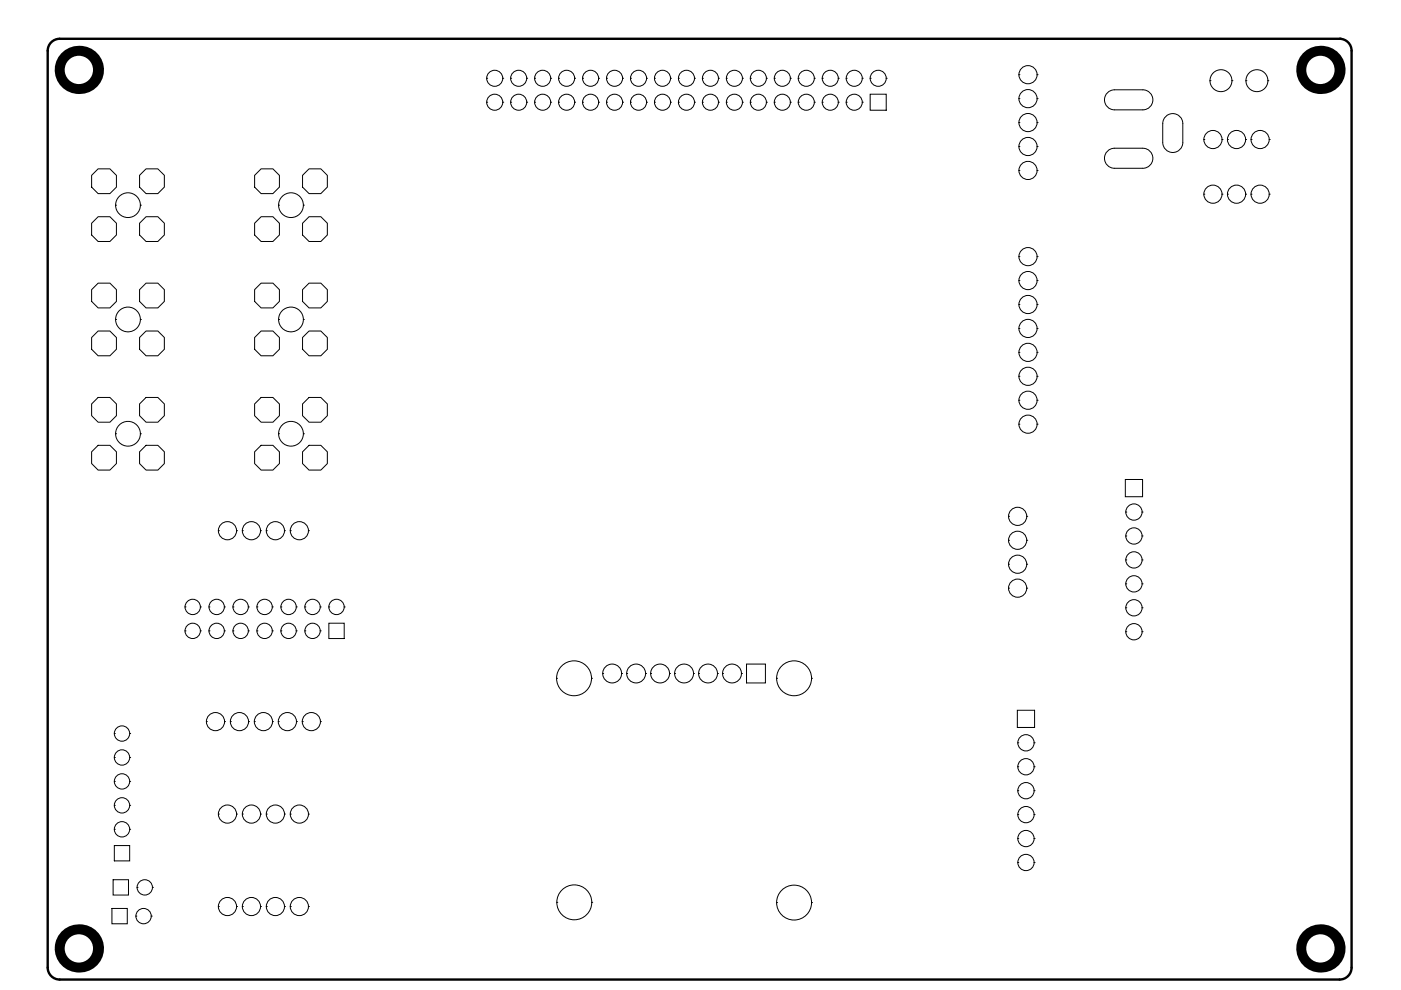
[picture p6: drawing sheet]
<svg xmlns="http://www.w3.org/2000/svg" width="297mm" height="210mm" viewBox="0 0 297 210" stroke-linecap="round" stroke-linejoin="round" font-family="sans-serif">
<path d="M284 8.2a2.54 2.54 0 0 1 2.6 2.6v194.3a2.54 2.54 0 0 1-2.6 2.6h-271.3a2.54 2.54 0 0 1-2.6-2.6v-194.3a2.54 2.54 0 0 1 2.6-2.6h271.6" fill="none" stroke="#000" stroke-width=".51"/>
<g fill="#fff">
<circle cx="181.7" cy="128.7" r=".31"/>
<circle cx="183.4" cy="130.9" r=".3"/>
<circle cx="186.5" cy="132.8" r=".31"/>
<circle cx="125.7" cy="31.6" r=".31"/>
<circle cx="27.9" cy="142.8" r=".31"/>
<circle cx="163.9" cy="55.8" r=".31"/>
<circle cx="163.9" cy="52.8" r=".31"/>
<circle cx="166.6" cy="56.1" r=".31"/>
<circle cx="167.2" cy="52.7" r=".31"/>
<circle cx="126.6" cy="44.2" r=".31"/>
<circle cx="224.2" cy="200.7" r=".31"/>
<circle cx="226.5" cy="200.6" r=".31"/>
<circle cx="259.8" cy="204.7" r=".31"/>
<circle cx="264.4" cy="204.2" r=".3"/>
<circle cx="254.9" cy="204.6" r=".3"/>
<circle cx="250.8" cy="204.6" r=".31"/>
<circle cx="246.8" cy="204.6" r=".31"/>
<circle cx="242.7" cy="204.6" r=".31"/>
<circle cx="238.6" cy="204.6" r=".31"/>
<circle cx="234.6" cy="204.6" r=".31"/>
<circle cx="230.5" cy="204.6" r=".3"/>
<circle cx="226.4" cy="204.6" r=".3"/>
<circle cx="222.4" cy="204.6" r=".31"/>
<circle cx="218.3" cy="204.6" r=".31"/>
<circle cx="214.2" cy="204.6" r=".3"/>
<circle cx="210.2" cy="204.6" r=".3"/>
<circle cx="206.1" cy="204.6" r=".31"/>
<circle cx="198" cy="204.6" r=".3"/>
<circle cx="193.9" cy="204.6" r=".31"/>
<circle cx="189.9" cy="204.6" r=".31"/>
<circle cx="185.8" cy="204.6" r=".31"/>
<circle cx="181.7" cy="204.6" r=".31"/>
<circle cx="23.1" cy="205" r=".31"/>
<circle cx="27.1" cy="205" r=".31"/>
<circle cx="31.2" cy="205" r=".31"/>
<circle cx="35.3" cy="205" r=".31"/>
<circle cx="39.3" cy="205" r=".31"/>
<circle cx="43.4" cy="205" r=".31"/>
<circle cx="47.5" cy="205" r=".31"/>
<circle cx="51.5" cy="205" r=".31"/>
<circle cx="55.6" cy="205" r=".31"/>
<circle cx="59.7" cy="205" r=".31"/>
<circle cx="63.7" cy="205" r=".31"/>
<circle cx="67.8" cy="205" r=".31"/>
<circle cx="71.9" cy="205" r=".31"/>
<circle cx="75.9" cy="205" r=".31"/>
<circle cx="80" cy="205" r=".31"/>
<circle cx="84.1" cy="205" r=".31"/>
<circle cx="88.1" cy="205" r=".31"/>
<circle cx="92.2" cy="205" r=".31"/>
<circle cx="96.2" cy="205" r=".31"/>
<circle cx="100.3" cy="205" r=".31"/>
<circle cx="104.4" cy="205" r=".31"/>
<circle cx="108.4" cy="205" r=".31"/>
<circle cx="112.5" cy="205" r=".31"/>
<circle cx="116.6" cy="205" r=".31"/>
<circle cx="120.6" cy="205" r=".31"/>
<circle cx="124.7" cy="205" r=".31"/>
<circle cx="128.8" cy="205" r=".31"/>
<circle cx="132.8" cy="205" r=".31"/>
<circle cx="136.9" cy="205" r=".31"/>
<circle cx="141" cy="205" r=".31"/>
<circle cx="145" cy="205" r=".31"/>
<circle cx="149.1" cy="205" r=".31"/>
<circle cx="153.2" cy="205" r=".31"/>
<circle cx="157.2" cy="205" r=".31"/>
<circle cx="161.3" cy="205" r=".31"/>
<circle cx="165.4" cy="205" r=".31"/>
<circle cx="169.4" cy="205" r=".31"/>
<circle cx="173.5" cy="205" r=".3"/>
<circle cx="177.6" cy="205" r=".3"/>
<circle cx="202.4" cy="204.9" r=".3"/>
<circle cx="123.5" cy="136.7" r=".31"/>
<circle cx="129.8" cy="136.8" r=".31"/>
<circle cx="112.3" cy="136.5" r=".31"/>
<circle cx="111.9" cy="128.5" r=".31"/>
<circle cx="111.4" cy="126.4" r=".31"/>
<circle cx="113.3" cy="127" r=".31"/>
<circle cx="112.8" cy="122.2" r=".31"/>
<circle cx="114.6" cy="120.7" r=".31"/>
<circle cx="116.8" cy="118.4" r=".31"/>
<circle cx="128.7" cy="101.1" r=".3"/>
<circle cx="127.6" cy="100.2" r=".31"/>
<circle cx="127.6" cy="102.3" r=".31"/>
<circle cx="12.7" cy="35.9" r=".31"/>
<circle cx="12.7" cy="44" r=".31"/>
<circle cx="12.7" cy="52.1" r=".31"/>
<circle cx="12.7" cy="60.2" r=".31"/>
<circle cx="12.7" cy="68.4" r=".31"/>
<circle cx="12.7" cy="76.5" r=".31"/>
<circle cx="16.7" cy="35.9" r=".31"/>
<circle cx="14.7" cy="39.9" r=".3"/>
<circle cx="16.7" cy="44" r=".31"/>
<circle cx="14.7" cy="48.1" r=".31"/>
<circle cx="16.7" cy="52.1" r=".31"/>
<circle cx="14.7" cy="56.2" r=".31"/>
<circle cx="16.7" cy="60.2" r=".31"/>
<circle cx="14.7" cy="64.3" r=".31"/>
<circle cx="16.7" cy="68.4" r=".31"/>
<circle cx="14.7" cy="72.4" r=".31"/>
<circle cx="16.7" cy="76.5" r=".31"/>
<circle cx="18.8" cy="39.9" r=".3"/>
<circle cx="20.8" cy="44" r=".31"/>
<circle cx="18.8" cy="48.1" r=".31"/>
<circle cx="20.8" cy="52.1" r=".31"/>
<circle cx="18.8" cy="56.2" r=".31"/>
<circle cx="18.8" cy="64.3" r=".31"/>
<circle cx="20.8" cy="68.4" r=".31"/>
<circle cx="18.8" cy="72.4" r=".31"/>
<circle cx="20.8" cy="76.5" r=".31"/>
<circle cx="24.8" cy="35.9" r=".31"/>
<circle cx="24.8" cy="52.1" r=".31"/>
<circle cx="22.8" cy="56.2" r=".31"/>
<circle cx="24.8" cy="76.5" r=".31"/>
<circle cx="28.9" cy="35.9" r=".31"/>
<circle cx="26.9" cy="48.1" r=".31"/>
<circle cx="28.9" cy="52.1" r=".31"/>
<circle cx="26.9" cy="56.2" r=".31"/>
<circle cx="28.9" cy="60.2" r=".31"/>
<circle cx="26.9" cy="72.4" r=".31"/>
<circle cx="28.9" cy="76.5" r=".31"/>
<circle cx="33" cy="52.1" r=".31"/>
<circle cx="30.9" cy="56.2" r=".31"/>
<circle cx="33" cy="76.5" r=".31"/>
<circle cx="37" cy="35.9" r=".31"/>
<circle cx="37" cy="52.1" r=".31"/>
<circle cx="35" cy="56.2" r=".31"/>
<circle cx="37" cy="60.2" r=".3"/>
<circle cx="37" cy="76.5" r=".31"/>
<circle cx="41.1" cy="35.9" r=".31"/>
<circle cx="39.1" cy="39.9" r=".31"/>
<circle cx="39.1" cy="48.1" r=".31"/>
<circle cx="41.1" cy="52.1" r=".31"/>
<circle cx="39.1" cy="56.2" r=".31"/>
<circle cx="41.1" cy="60.2" r=".31"/>
<circle cx="39.1" cy="64.3" r=".31"/>
<circle cx="39.1" cy="72.4" r=".31"/>
<circle cx="41.1" cy="76.5" r=".31"/>
<circle cx="45.2" cy="35.9" r=".31"/>
<circle cx="43.1" cy="39.9" r=".31"/>
<circle cx="43.1" cy="48.1" r=".31"/>
<circle cx="45.2" cy="52.1" r=".31"/>
<circle cx="43.1" cy="56.2" r=".31"/>
<circle cx="45.2" cy="60.2" r=".31"/>
<circle cx="43.1" cy="64.3" r=".31"/>
<circle cx="43.1" cy="72.4" r=".31"/>
<circle cx="45.2" cy="76.5" r=".31"/>
<circle cx="49.2" cy="44" r=".31"/>
<circle cx="47.2" cy="48.1" r=".31"/>
<circle cx="49.2" cy="52.1" r=".31"/>
<circle cx="47.2" cy="56.2" r=".31"/>
<circle cx="49.2" cy="68.4" r=".3"/>
<circle cx="47.2" cy="72.4" r=".31"/>
<circle cx="49.2" cy="76.5" r=".31"/>
<circle cx="51.3" cy="39.9" r=".31"/>
<circle cx="53.3" cy="44" r=".31"/>
<circle cx="51.3" cy="48.1" r=".31"/>
<circle cx="53.3" cy="52.1" r=".31"/>
<circle cx="51.3" cy="56.2" r=".31"/>
<circle cx="51.3" cy="64.3" r=".31"/>
<circle cx="53.3" cy="68.4" r=".3"/>
<circle cx="51.3" cy="72.4" r=".31"/>
<circle cx="53.3" cy="76.5" r=".31"/>
<circle cx="57.4" cy="44" r=".31"/>
<circle cx="57.4" cy="52.1" r=".31"/>
<circle cx="57.4" cy="68.4" r=".3"/>
<circle cx="57.4" cy="76.5" r=".31"/>
<circle cx="61.4" cy="35.9" r=".31"/>
<circle cx="61.4" cy="52.1" r=".31"/>
<circle cx="61.4" cy="60.2" r=".31"/>
<circle cx="61.4" cy="76.5" r=".31"/>
<circle cx="63.5" cy="48.1" r=".31"/>
<circle cx="65.5" cy="52.1" r=".31"/>
<circle cx="63.5" cy="72.4" r=".31"/>
<circle cx="65.5" cy="76.5" r=".31"/>
<circle cx="69.6" cy="35.9" r=".31"/>
<circle cx="69.6" cy="52.1" r=".31"/>
<circle cx="69.6" cy="76.5" r=".31"/>
<circle cx="73.6" cy="35.9" r=".31"/>
<circle cx="71.6" cy="39.9" r=".3"/>
<circle cx="71.6" cy="48.1" r=".31"/>
<circle cx="73.6" cy="52.1" r=".31"/>
<circle cx="73.6" cy="60.2" r=".31"/>
<circle cx="71.6" cy="64.3" r=".31"/>
<circle cx="71.6" cy="72.4" r=".31"/>
<circle cx="73.6" cy="76.5" r=".31"/>
<circle cx="77.7" cy="35.9" r=".31"/>
<circle cx="75.7" cy="39.9" r=".3"/>
<circle cx="75.7" cy="48.1" r=".31"/>
<circle cx="77.7" cy="52.1" r=".31"/>
<circle cx="77.7" cy="60.2" r=".31"/>
<circle cx="75.7" cy="64.3" r=".31"/>
<circle cx="75.7" cy="72.4" r=".31"/>
<circle cx="77.7" cy="76.5" r=".31"/>
<circle cx="81.8" cy="35.9" r=".31"/>
<circle cx="79.7" cy="39.9" r=".3"/>
<circle cx="79.7" cy="48.1" r=".31"/>
<circle cx="81.8" cy="52.1" r=".31"/>
<circle cx="81.8" cy="60.2" r=".31"/>
<circle cx="79.7" cy="64.3" r=".31"/>
<circle cx="79.7" cy="72.4" r=".31"/>
<circle cx="81.8" cy="76.5" r=".31"/>
<circle cx="85.8" cy="35.9" r=".31"/>
<circle cx="83.8" cy="39.9" r=".3"/>
<circle cx="83.8" cy="48.1" r=".31"/>
<circle cx="85.8" cy="52.1" r=".31"/>
<circle cx="85.8" cy="60.2" r=".31"/>
<circle cx="83.8" cy="64.3" r=".31"/>
<circle cx="83.8" cy="72.4" r=".31"/>
<circle cx="85.8" cy="76.5" r=".31"/>
<circle cx="89.9" cy="35.9" r=".31"/>
<circle cx="87.9" cy="39.9" r=".3"/>
<circle cx="87.9" cy="48.1" r=".31"/>
<circle cx="89.9" cy="52.1" r=".31"/>
<circle cx="89.9" cy="60.2" r=".31"/>
<circle cx="87.9" cy="64.3" r=".31"/>
<circle cx="87.9" cy="72.4" r=".31"/>
<circle cx="89.9" cy="76.5" r=".31"/>
<circle cx="91.9" cy="39.9" r=".31"/>
<circle cx="91.9" cy="48.1" r=".31"/>
<circle cx="94" cy="52.1" r=".31"/>
<circle cx="94" cy="60.2" r=".31"/>
<circle cx="91.9" cy="64.3" r=".31"/>
<circle cx="91.9" cy="72.4" r=".31"/>
<circle cx="94" cy="76.5" r=".31"/>
<circle cx="96" cy="39.9" r=".31"/>
<circle cx="96" cy="48.1" r=".31"/>
<circle cx="98" cy="52.1" r=".31"/>
<circle cx="98" cy="60.2" r=".31"/>
<circle cx="96" cy="64.3" r=".31"/>
<circle cx="96" cy="72.4" r=".31"/>
<circle cx="98" cy="76.5" r=".31"/>
<circle cx="100.1" cy="48.1" r=".31"/>
<circle cx="102.1" cy="52.1" r=".31"/>
<circle cx="102.1" cy="60.2" r=".31"/>
<circle cx="100.1" cy="64.3" r=".31"/>
<circle cx="100.1" cy="72.4" r=".31"/>
<circle cx="102.1" cy="76.5" r=".31"/>
<circle cx="106.2" cy="60.2" r=".3"/>
<circle cx="104.1" cy="64.3" r=".31"/>
<circle cx="104.1" cy="72.4" r=".31"/>
<circle cx="106.2" cy="76.5" r=".31"/>
<circle cx="108.2" cy="64.3" r=".31"/>
<circle cx="108.2" cy="72.4" r=".31"/>
<circle cx="120.4" cy="80.5" r=".31"/>
<circle cx="16.7" cy="23.7" r=".31"/>
<circle cx="14.7" cy="27.8" r=".31"/>
<circle cx="14.7" cy="84.6" r=".3"/>
<circle cx="16.7" cy="88.7" r=".3"/>
<circle cx="14.7" cy="92.7" r=".31"/>
<circle cx="16.7" cy="96.8" r=".31"/>
<circle cx="14.7" cy="100.9" r=".31"/>
<circle cx="16.7" cy="104.9" r=".31"/>
<circle cx="14.7" cy="109" r=".3"/>
<circle cx="16.7" cy="113" r=".31"/>
<circle cx="14.7" cy="117.1" r=".31"/>
<circle cx="16.7" cy="121.2" r=".31"/>
<circle cx="14.7" cy="125.2" r=".31"/>
<circle cx="16.7" cy="129.3" r=".31"/>
<circle cx="14.7" cy="133.3" r=".31"/>
<circle cx="16.7" cy="137.4" r=".31"/>
<circle cx="14.7" cy="141.5" r=".31"/>
<circle cx="16.7" cy="145.5" r=".31"/>
<circle cx="14.7" cy="149.6" r=".31"/>
<circle cx="16.7" cy="153.6" r=".31"/>
<circle cx="14.7" cy="157.7" r=".31"/>
<circle cx="16.7" cy="161.8" r=".31"/>
<circle cx="14.7" cy="165.8" r=".31"/>
<circle cx="16.7" cy="169.9" r=".31"/>
<circle cx="14.7" cy="173.9" r=".31"/>
<circle cx="16.7" cy="178" r=".31"/>
<circle cx="14.7" cy="182.1" r=".31"/>
<circle cx="16.7" cy="186.1" r=".31"/>
<circle cx="14.7" cy="190.2" r=".3"/>
<circle cx="16.7" cy="194.2" r=".31"/>
<circle cx="20.8" cy="23.7" r=".31"/>
<circle cx="18.8" cy="27.8" r=".31"/>
<circle cx="18.8" cy="84.6" r=".3"/>
<circle cx="18.8" cy="92.7" r=".31"/>
<circle cx="18.8" cy="100.9" r=".31"/>
<circle cx="20.8" cy="104.9" r=".31"/>
<circle cx="18.8" cy="109" r=".3"/>
<circle cx="20.8" cy="113" r=".31"/>
<circle cx="18.8" cy="117.1" r=".31"/>
<circle cx="20.8" cy="121.2" r=".31"/>
<circle cx="18.8" cy="125.2" r=".31"/>
<circle cx="20.8" cy="129.3" r=".31"/>
<circle cx="18.8" cy="133.3" r=".31"/>
<circle cx="20.8" cy="137.4" r=".31"/>
<circle cx="18.8" cy="141.5" r=".31"/>
<circle cx="20.8" cy="145.5" r=".31"/>
<circle cx="18.8" cy="149.6" r=".31"/>
<circle cx="20.8" cy="153.6" r=".31"/>
<circle cx="18.8" cy="157.7" r=".31"/>
<circle cx="20.8" cy="161.8" r=".31"/>
<circle cx="18.8" cy="165.8" r=".31"/>
<circle cx="20.8" cy="169.9" r=".31"/>
<circle cx="18.8" cy="173.9" r=".31"/>
<circle cx="20.8" cy="178" r=".31"/>
<circle cx="18.8" cy="182.1" r=".31"/>
<circle cx="20.8" cy="186.1" r=".31"/>
<circle cx="18.8" cy="190.2" r=".3"/>
<circle cx="20.8" cy="194.2" r=".31"/>
<circle cx="22.8" cy="11.5" r=".31"/>
<circle cx="24.8" cy="15.6" r=".31"/>
<circle cx="22.8" cy="19.6" r=".31"/>
<circle cx="24.8" cy="23.7" r=".31"/>
<circle cx="22.8" cy="27.8" r=".31"/>
<circle cx="22.8" cy="92.7" r=".31"/>
<circle cx="22.8" cy="100.9" r=".31"/>
<circle cx="24.8" cy="104.9" r=".31"/>
<circle cx="22.8" cy="109" r=".3"/>
<circle cx="24.8" cy="113" r=".31"/>
<circle cx="22.8" cy="117.1" r=".31"/>
<circle cx="24.8" cy="121.2" r=".31"/>
<circle cx="22.8" cy="125.2" r=".31"/>
<circle cx="24.8" cy="129.3" r=".31"/>
<circle cx="22.8" cy="133.3" r=".31"/>
<circle cx="24.8" cy="137.4" r=".31"/>
<circle cx="22.8" cy="141.5" r=".31"/>
<circle cx="22.8" cy="149.6" r=".31"/>
<circle cx="22.8" cy="157.7" r=".31"/>
<circle cx="22.8" cy="165.8" r=".31"/>
<circle cx="22.8" cy="173.9" r=".31"/>
<circle cx="22.8" cy="182.1" r=".31"/>
<circle cx="22.8" cy="198.3" r=".31"/>
<circle cx="24.8" cy="202.4" r=".31"/>
<circle cx="26.9" cy="11.5" r=".31"/>
<circle cx="28.9" cy="15.6" r=".31"/>
<circle cx="26.9" cy="19.6" r=".31"/>
<circle cx="28.9" cy="23.7" r=".31"/>
<circle cx="26.9" cy="27.8" r=".31"/>
<circle cx="26.9" cy="84.6" r=".3"/>
<circle cx="28.9" cy="96.8" r=".31"/>
<circle cx="26.9" cy="100.9" r=".31"/>
<circle cx="28.9" cy="104.9" r=".31"/>
<circle cx="26.9" cy="109" r=".3"/>
<circle cx="28.9" cy="178" r=".31"/>
<circle cx="26.9" cy="198.3" r=".31"/>
<circle cx="28.9" cy="202.4" r=".31"/>
<circle cx="30.9" cy="11.5" r=".31"/>
<circle cx="33" cy="15.6" r=".31"/>
<circle cx="30.9" cy="19.6" r=".31"/>
<circle cx="33" cy="23.7" r=".31"/>
<circle cx="30.9" cy="27.8" r=".31"/>
<circle cx="30.9" cy="100.9" r=".31"/>
<circle cx="33" cy="104.9" r=".31"/>
<circle cx="30.9" cy="117.1" r=".31"/>
<circle cx="33" cy="121.2" r=".31"/>
<circle cx="30.9" cy="125.2" r=".31"/>
<circle cx="33" cy="129.3" r=".31"/>
<circle cx="30.9" cy="133.3" r=".31"/>
<circle cx="33" cy="137.4" r=".31"/>
<circle cx="33" cy="145.5" r=".31"/>
<circle cx="33" cy="169.9" r=".31"/>
<circle cx="30.9" cy="173.9" r=".31"/>
<circle cx="33" cy="178" r=".31"/>
<circle cx="30.9" cy="198.3" r=".31"/>
<circle cx="33" cy="202.4" r=".31"/>
<circle cx="35" cy="11.5" r=".31"/>
<circle cx="37" cy="15.6" r=".31"/>
<circle cx="35" cy="19.6" r=".31"/>
<circle cx="37" cy="23.7" r=".31"/>
<circle cx="35" cy="27.8" r=".31"/>
<circle cx="37" cy="96.8" r=".31"/>
<circle cx="35" cy="100.9" r=".31"/>
<circle cx="37" cy="104.9" r=".31"/>
<circle cx="37" cy="113" r=".31"/>
<circle cx="35" cy="117.1" r=".31"/>
<circle cx="37" cy="121.2" r=".31"/>
<circle cx="35" cy="125.2" r=".31"/>
<circle cx="37" cy="129.3" r=".31"/>
<circle cx="35" cy="133.3" r=".31"/>
<circle cx="37" cy="137.4" r=".31"/>
<circle cx="35" cy="141.5" r=".31"/>
<circle cx="35" cy="165.8" r=".31"/>
<circle cx="35" cy="173.9" r=".31"/>
<circle cx="37" cy="186.1" r=".31"/>
<circle cx="35" cy="190.2" r=".31"/>
<circle cx="37" cy="194.2" r=".31"/>
<circle cx="39.1" cy="11.5" r=".31"/>
<circle cx="41.1" cy="15.6" r=".31"/>
<circle cx="39.1" cy="19.6" r=".31"/>
<circle cx="41.1" cy="23.7" r=".31"/>
<circle cx="39.1" cy="27.8" r=".31"/>
<circle cx="41.1" cy="88.7" r=".3"/>
<circle cx="41.1" cy="96.8" r=".31"/>
<circle cx="39.1" cy="100.9" r=".31"/>
<circle cx="41.1" cy="104.9" r=".31"/>
<circle cx="41.1" cy="113" r=".31"/>
<circle cx="39.1" cy="117.1" r=".31"/>
<circle cx="41.1" cy="121.2" r=".31"/>
<circle cx="39.1" cy="125.2" r=".31"/>
<circle cx="41.1" cy="137.4" r=".31"/>
<circle cx="41.1" cy="169.9" r=".31"/>
<circle cx="41.1" cy="178" r=".31"/>
<circle cx="41.1" cy="186.1" r=".31"/>
<circle cx="39.1" cy="190.2" r=".31"/>
<circle cx="41.1" cy="194.2" r=".31"/>
<circle cx="43.1" cy="11.5" r=".31"/>
<circle cx="45.2" cy="15.6" r=".31"/>
<circle cx="43.1" cy="19.6" r=".31"/>
<circle cx="45.2" cy="23.7" r=".31"/>
<circle cx="43.1" cy="27.8" r=".31"/>
<circle cx="45.2" cy="88.7" r=".3"/>
<circle cx="45.2" cy="96.8" r=".31"/>
<circle cx="43.1" cy="100.9" r=".31"/>
<circle cx="45.2" cy="104.9" r=".31"/>
<circle cx="45.2" cy="113" r=".31"/>
<circle cx="43.1" cy="117.1" r=".31"/>
<circle cx="45.2" cy="137.4" r=".31"/>
<circle cx="43.1" cy="165.8" r=".31"/>
<circle cx="45.2" cy="169.9" r=".31"/>
<circle cx="43.1" cy="173.9" r=".31"/>
<circle cx="45.2" cy="178" r=".31"/>
<circle cx="43.1" cy="182.1" r=".31"/>
<circle cx="45.2" cy="186.1" r=".31"/>
<circle cx="43.1" cy="190.2" r=".31"/>
<circle cx="45.2" cy="194.2" r=".31"/>
<circle cx="47.2" cy="11.5" r=".31"/>
<circle cx="49.2" cy="15.6" r=".31"/>
<circle cx="47.2" cy="19.6" r=".31"/>
<circle cx="49.2" cy="23.7" r=".31"/>
<circle cx="47.2" cy="27.8" r=".31"/>
<circle cx="49.2" cy="88.7" r=".3"/>
<circle cx="47.2" cy="92.7" r=".31"/>
<circle cx="49.2" cy="96.8" r=".31"/>
<circle cx="47.2" cy="100.9" r=".31"/>
<circle cx="49.2" cy="104.9" r=".31"/>
<circle cx="47.2" cy="149.6" r=".31"/>
<circle cx="47.2" cy="165.8" r=".31"/>
<circle cx="49.2" cy="169.9" r=".31"/>
<circle cx="49.2" cy="178" r=".31"/>
<circle cx="47.2" cy="182.1" r=".31"/>
<circle cx="49.2" cy="186.1" r=".31"/>
<circle cx="51.3" cy="11.5" r=".31"/>
<circle cx="53.3" cy="15.6" r=".31"/>
<circle cx="51.3" cy="19.6" r=".31"/>
<circle cx="53.3" cy="23.7" r=".31"/>
<circle cx="51.3" cy="27.8" r=".31"/>
<circle cx="53.3" cy="88.7" r=".3"/>
<circle cx="51.3" cy="92.7" r=".31"/>
<circle cx="53.3" cy="96.8" r=".31"/>
<circle cx="51.3" cy="100.9" r=".31"/>
<circle cx="53.3" cy="104.9" r=".31"/>
<circle cx="51.3" cy="149.6" r=".31"/>
<circle cx="51.3" cy="165.8" r=".31"/>
<circle cx="53.3" cy="178" r=".31"/>
<circle cx="51.3" cy="182.1" r=".31"/>
<circle cx="53.3" cy="186.1" r=".31"/>
<circle cx="55.3" cy="11.5" r=".31"/>
<circle cx="55.3" cy="19.6" r=".31"/>
<circle cx="55.3" cy="27.8" r=".31"/>
<circle cx="55.3" cy="92.7" r=".31"/>
<circle cx="55.3" cy="100.9" r=".31"/>
<circle cx="57.4" cy="104.9" r=".31"/>
<circle cx="55.3" cy="165.8" r=".31"/>
<circle cx="57.4" cy="178" r=".31"/>
<circle cx="55.3" cy="182.1" r=".31"/>
<circle cx="59.4" cy="11.5" r=".31"/>
<circle cx="59.4" cy="27.8" r=".31"/>
<circle cx="61.4" cy="96.8" r=".31"/>
<circle cx="59.4" cy="100.9" r=".31"/>
<circle cx="61.4" cy="104.9" r=".31"/>
<circle cx="59.4" cy="165.8" r=".31"/>
<circle cx="61.4" cy="178" r=".31"/>
<circle cx="59.4" cy="182.1" r=".31"/>
<circle cx="63.5" cy="11.5" r=".31"/>
<circle cx="63.5" cy="27.8" r=".31"/>
<circle cx="63.5" cy="84.6" r=".3"/>
<circle cx="63.5" cy="100.9" r=".31"/>
<circle cx="65.5" cy="104.9" r=".31"/>
<circle cx="63.5" cy="165.8" r=".31"/>
<circle cx="67.5" cy="11.5" r=".31"/>
<circle cx="67.5" cy="27.8" r=".31"/>
<circle cx="67.5" cy="100.9" r=".31"/>
<circle cx="69.6" cy="104.9" r=".31"/>
<circle cx="67.5" cy="109" r=".3"/>
<circle cx="69.6" cy="113" r=".31"/>
<circle cx="67.5" cy="165.8" r=".31"/>
<circle cx="69.6" cy="194.2" r=".31"/>
<circle cx="71.6" cy="11.5" r=".31"/>
<circle cx="73.6" cy="15.6" r=".31"/>
<circle cx="71.6" cy="27.8" r=".31"/>
<circle cx="73.6" cy="96.8" r=".31"/>
<circle cx="71.6" cy="100.9" r=".31"/>
<circle cx="73.6" cy="104.9" r=".31"/>
<circle cx="71.6" cy="109" r=".3"/>
<circle cx="73.6" cy="113" r=".31"/>
<circle cx="71.6" cy="165.8" r=".31"/>
<circle cx="73.6" cy="186.1" r=".31"/>
<circle cx="71.6" cy="190.2" r=".3"/>
<circle cx="73.6" cy="194.2" r=".31"/>
<circle cx="75.7" cy="11.5" r=".31"/>
<circle cx="77.7" cy="15.6" r=".31"/>
<circle cx="75.7" cy="19.6" r=".31"/>
<circle cx="75.7" cy="27.8" r=".31"/>
<circle cx="77.7" cy="88.7" r=".3"/>
<circle cx="77.7" cy="96.8" r=".31"/>
<circle cx="75.7" cy="100.9" r=".31"/>
<circle cx="77.7" cy="104.9" r=".31"/>
<circle cx="75.7" cy="109" r=".31"/>
<circle cx="77.7" cy="113" r=".31"/>
<circle cx="75.7" cy="133.3" r=".31"/>
<circle cx="75.7" cy="165.8" r=".31"/>
<circle cx="77.7" cy="186.1" r=".31"/>
<circle cx="75.7" cy="190.2" r=".31"/>
<circle cx="77.7" cy="194.2" r=".31"/>
<circle cx="79.7" cy="11.5" r=".3"/>
<circle cx="81.8" cy="15.6" r=".31"/>
<circle cx="79.7" cy="19.6" r=".31"/>
<circle cx="81.8" cy="88.7" r=".3"/>
<circle cx="79.7" cy="92.7" r=".3"/>
<circle cx="81.8" cy="96.8" r=".31"/>
<circle cx="79.7" cy="100.9" r=".31"/>
<circle cx="81.8" cy="104.9" r=".31"/>
<circle cx="79.7" cy="109" r=".3"/>
<circle cx="81.8" cy="113" r=".31"/>
<circle cx="81.8" cy="129.3" r=".31"/>
<circle cx="79.7" cy="133.3" r=".3"/>
<circle cx="81.8" cy="178" r=".31"/>
<circle cx="79.7" cy="182.1" r=".31"/>
<circle cx="81.8" cy="186.1" r=".31"/>
<circle cx="79.7" cy="190.2" r=".3"/>
<circle cx="81.8" cy="194.2" r=".31"/>
<circle cx="83.8" cy="11.5" r=".31"/>
<circle cx="85.8" cy="15.6" r=".31"/>
<circle cx="83.8" cy="19.6" r=".31"/>
<circle cx="83.8" cy="84.6" r=".3"/>
<circle cx="85.8" cy="88.7" r=".3"/>
<circle cx="83.8" cy="92.7" r=".31"/>
<circle cx="85.8" cy="96.8" r=".31"/>
<circle cx="83.8" cy="100.9" r=".31"/>
<circle cx="85.8" cy="104.9" r=".31"/>
<circle cx="83.8" cy="109" r=".3"/>
<circle cx="85.8" cy="113" r=".31"/>
<circle cx="85.8" cy="129.3" r=".31"/>
<circle cx="83.8" cy="133.3" r=".31"/>
<circle cx="85.8" cy="178" r=".31"/>
<circle cx="83.8" cy="182.1" r=".31"/>
<circle cx="85.8" cy="186.1" r=".31"/>
<circle cx="83.8" cy="190.2" r=".3"/>
<circle cx="85.8" cy="194.2" r=".31"/>
<circle cx="87.9" cy="11.5" r=".31"/>
<circle cx="89.9" cy="15.6" r=".31"/>
<circle cx="87.9" cy="19.6" r=".31"/>
<circle cx="87.9" cy="84.6" r=".3"/>
<circle cx="89.9" cy="88.7" r=".3"/>
<circle cx="87.9" cy="92.7" r=".31"/>
<circle cx="89.9" cy="96.8" r=".31"/>
<circle cx="87.9" cy="100.9" r=".31"/>
<circle cx="89.9" cy="104.9" r=".31"/>
<circle cx="87.9" cy="109" r=".3"/>
<circle cx="89.9" cy="113" r=".31"/>
<circle cx="89.9" cy="129.3" r=".31"/>
<circle cx="89.9" cy="169.9" r=".31"/>
<circle cx="87.9" cy="173.9" r=".31"/>
<circle cx="89.9" cy="178" r=".31"/>
<circle cx="87.9" cy="182.1" r=".31"/>
<circle cx="89.9" cy="186.1" r=".31"/>
<circle cx="87.9" cy="190.2" r=".3"/>
<circle cx="89.9" cy="194.2" r=".31"/>
<circle cx="91.9" cy="84.6" r=".31"/>
<circle cx="94" cy="88.7" r=".3"/>
<circle cx="91.9" cy="92.7" r=".31"/>
<circle cx="94" cy="96.8" r=".31"/>
<circle cx="91.9" cy="100.9" r=".31"/>
<circle cx="94" cy="104.9" r=".31"/>
<circle cx="91.9" cy="109" r=".31"/>
<circle cx="94" cy="113" r=".31"/>
<circle cx="94" cy="169.9" r=".31"/>
<circle cx="91.9" cy="173.9" r=".31"/>
<circle cx="94" cy="178" r=".31"/>
<circle cx="91.9" cy="182.1" r=".31"/>
<circle cx="94" cy="186.1" r=".31"/>
<circle cx="91.9" cy="190.2" r=".31"/>
<circle cx="94" cy="194.2" r=".31"/>
<circle cx="96" cy="84.6" r=".31"/>
<circle cx="96" cy="92.7" r=".31"/>
<circle cx="96" cy="100.9" r=".31"/>
<circle cx="96" cy="109" r=".31"/>
<circle cx="96" cy="165.8" r=".31"/>
<circle cx="98" cy="169.9" r=".31"/>
<circle cx="96" cy="173.9" r=".31"/>
<circle cx="98" cy="178" r=".31"/>
<circle cx="96" cy="182.1" r=".31"/>
<circle cx="98" cy="186.1" r=".31"/>
<circle cx="96" cy="190.2" r=".31"/>
<circle cx="98" cy="194.2" r=".31"/>
<circle cx="100.1" cy="165.8" r=".31"/>
<circle cx="102.1" cy="169.9" r=".31"/>
<circle cx="100.1" cy="173.9" r=".31"/>
<circle cx="102.1" cy="178" r=".31"/>
<circle cx="100.1" cy="182.1" r=".31"/>
<circle cx="102.1" cy="186.1" r=".31"/>
<circle cx="100.1" cy="190.2" r=".31"/>
<circle cx="102.1" cy="194.2" r=".31"/>
<circle cx="104.1" cy="92.7" r=".31"/>
<circle cx="104.1" cy="100.9" r=".31"/>
<circle cx="104.1" cy="109" r=".31"/>
<circle cx="106.2" cy="153.6" r=".31"/>
<circle cx="104.1" cy="165.8" r=".31"/>
<circle cx="106.2" cy="169.9" r=".31"/>
<circle cx="104.1" cy="173.9" r=".31"/>
<circle cx="106.2" cy="178" r=".3"/>
<circle cx="104.1" cy="182.1" r=".31"/>
<circle cx="106.2" cy="186.1" r=".31"/>
<circle cx="104.1" cy="190.2" r=".31"/>
<circle cx="106.2" cy="194.2" r=".31"/>
<circle cx="110.2" cy="153.6" r=".31"/>
<circle cx="108.2" cy="165.8" r=".31"/>
<circle cx="110.2" cy="169.9" r=".31"/>
<circle cx="108.2" cy="173.9" r=".31"/>
<circle cx="110.2" cy="178" r=".31"/>
<circle cx="108.2" cy="182.1" r=".31"/>
<circle cx="110.2" cy="186.1" r=".31"/>
<circle cx="108.2" cy="190.2" r=".31"/>
<circle cx="110.2" cy="194.2" r=".31"/>
<circle cx="114.3" cy="145.5" r=".31"/>
<circle cx="114.3" cy="153.6" r=".31"/>
<circle cx="112.3" cy="165.8" r=".31"/>
<circle cx="114.3" cy="169.9" r=".31"/>
<circle cx="112.3" cy="173.9" r=".31"/>
<circle cx="114.3" cy="178" r=".31"/>
<circle cx="112.3" cy="182.1" r=".31"/>
<circle cx="114.3" cy="186.1" r=".31"/>
<circle cx="112.3" cy="190.2" r=".31"/>
<circle cx="114.3" cy="194.2" r=".31"/>
<circle cx="118.4" cy="23.7" r=".31"/>
<circle cx="118.4" cy="153.6" r=".31"/>
<circle cx="116.3" cy="165.8" r=".31"/>
<circle cx="118.4" cy="169.9" r=".31"/>
<circle cx="116.3" cy="173.9" r=".31"/>
<circle cx="118.4" cy="178" r=".31"/>
<circle cx="116.3" cy="182.1" r=".31"/>
<circle cx="118.4" cy="186.1" r=".31"/>
<circle cx="116.3" cy="190.2" r=".31"/>
<circle cx="122.4" cy="23.7" r=".31"/>
<circle cx="120.4" cy="27.8" r=".31"/>
<circle cx="122.4" cy="153.6" r=".31"/>
<circle cx="120.4" cy="165.8" r=".31"/>
<circle cx="122.4" cy="169.9" r=".31"/>
<circle cx="120.4" cy="173.9" r=".31"/>
<circle cx="122.4" cy="178" r=".31"/>
<circle cx="120.4" cy="182.1" r=".31"/>
<circle cx="122.4" cy="186.1" r=".31"/>
<circle cx="126.5" cy="56.2" r=".31"/>
<circle cx="126.5" cy="153.6" r=".31"/>
<circle cx="124.5" cy="165.8" r=".31"/>
<circle cx="126.5" cy="169.9" r=".31"/>
<circle cx="124.5" cy="173.9" r=".31"/>
<circle cx="126.5" cy="178" r=".31"/>
<circle cx="124.5" cy="182.1" r=".31"/>
<circle cx="126.5" cy="186.1" r=".31"/>
<circle cx="126.5" cy="194.2" r=".31"/>
<circle cx="130.6" cy="56.2" r=".31"/>
<circle cx="128.5" cy="60.2" r=".31"/>
<circle cx="130.6" cy="153.6" r=".31"/>
<circle cx="128.5" cy="165.8" r=".31"/>
<circle cx="130.6" cy="169.9" r=".31"/>
<circle cx="128.5" cy="173.9" r=".31"/>
<circle cx="130.6" cy="178" r=".31"/>
<circle cx="128.5" cy="182.1" r=".31"/>
<circle cx="130.6" cy="186.1" r=".31"/>
<circle cx="128.5" cy="190.2" r=".3"/>
<circle cx="130.6" cy="194.2" r=".31"/>
<circle cx="132.6" cy="27.8" r=".31"/>
<circle cx="134.6" cy="31.8" r=".31"/>
<circle cx="132.6" cy="60.2" r=".31"/>
<circle cx="134.6" cy="153.6" r=".31"/>
<circle cx="132.6" cy="165.8" r=".31"/>
<circle cx="134.6" cy="169.9" r=".31"/>
<circle cx="132.6" cy="173.9" r=".31"/>
<circle cx="134.6" cy="178" r=".31"/>
<circle cx="132.6" cy="182.1" r=".31"/>
<circle cx="134.6" cy="186.1" r=".31"/>
<circle cx="132.6" cy="190.2" r=".3"/>
<circle cx="134.6" cy="194.2" r=".31"/>
<circle cx="138.7" cy="31.8" r=".31"/>
<circle cx="136.6" cy="68.4" r=".3"/>
<circle cx="138.7" cy="72.4" r=".31"/>
<circle cx="138.7" cy="104.9" r=".31"/>
<circle cx="138.7" cy="153.6" r=".31"/>
<circle cx="136.6" cy="165.8" r=".31"/>
<circle cx="138.7" cy="169.9" r=".31"/>
<circle cx="136.6" cy="173.9" r=".31"/>
<circle cx="138.7" cy="178" r=".31"/>
<circle cx="136.6" cy="182.1" r=".31"/>
<circle cx="138.7" cy="186.1" r=".31"/>
<circle cx="136.6" cy="190.2" r=".3"/>
<circle cx="138.7" cy="194.2" r=".31"/>
<circle cx="140.7" cy="35.9" r=".31"/>
<circle cx="142.7" cy="39.9" r=".31"/>
<circle cx="142.7" cy="104.9" r=".31"/>
<circle cx="142.7" cy="153.6" r=".31"/>
<circle cx="140.7" cy="165.8" r=".31"/>
<circle cx="142.7" cy="169.9" r=".31"/>
<circle cx="140.7" cy="173.9" r=".31"/>
<circle cx="142.7" cy="178" r=".31"/>
<circle cx="140.7" cy="182.1" r=".31"/>
<circle cx="142.7" cy="186.1" r=".31"/>
<circle cx="140.7" cy="190.2" r=".3"/>
<circle cx="142.7" cy="194.2" r=".31"/>
<circle cx="146.8" cy="39.9" r=".31"/>
<circle cx="146.8" cy="96.8" r=".31"/>
<circle cx="146.8" cy="104.9" r=".31"/>
<circle cx="146.8" cy="153.6" r=".31"/>
<circle cx="144.8" cy="165.8" r=".31"/>
<circle cx="146.8" cy="169.9" r=".31"/>
<circle cx="144.8" cy="173.9" r=".31"/>
<circle cx="146.8" cy="178" r=".31"/>
<circle cx="144.8" cy="182.1" r=".31"/>
<circle cx="146.8" cy="186.1" r=".31"/>
<circle cx="144.8" cy="190.2" r=".3"/>
<circle cx="146.8" cy="194.2" r=".31"/>
<circle cx="148.8" cy="44" r=".31"/>
<circle cx="150.9" cy="96.8" r=".31"/>
<circle cx="150.9" cy="153.6" r=".31"/>
<circle cx="148.8" cy="165.8" r=".31"/>
<circle cx="150.9" cy="169.9" r=".31"/>
<circle cx="148.8" cy="173.9" r=".31"/>
<circle cx="150.9" cy="178" r=".31"/>
<circle cx="148.8" cy="182.1" r=".31"/>
<circle cx="150.9" cy="186.1" r=".31"/>
<circle cx="148.8" cy="190.2" r=".3"/>
<circle cx="150.9" cy="194.2" r=".31"/>
<circle cx="154.9" cy="96.8" r=".31"/>
<circle cx="152.9" cy="165.8" r=".31"/>
<circle cx="154.9" cy="169.9" r=".31"/>
<circle cx="152.9" cy="173.9" r=".31"/>
<circle cx="154.9" cy="178" r=".31"/>
<circle cx="152.9" cy="182.1" r=".31"/>
<circle cx="154.9" cy="186.1" r=".31"/>
<circle cx="152.9" cy="190.2" r=".31"/>
<circle cx="154.9" cy="194.2" r=".31"/>
<circle cx="159" cy="96.8" r=".31"/>
<circle cx="159" cy="153.6" r=".31"/>
<circle cx="157" cy="165.8" r=".31"/>
<circle cx="159" cy="169.9" r=".31"/>
<circle cx="157" cy="173.9" r=".31"/>
<circle cx="159" cy="178" r=".31"/>
<circle cx="157" cy="182.1" r=".31"/>
<circle cx="159" cy="186.1" r=".31"/>
<circle cx="157" cy="190.2" r=".31"/>
<circle cx="159" cy="194.2" r=".31"/>
<circle cx="163.1" cy="64.3" r=".31"/>
<circle cx="163.1" cy="121.2" r=".31"/>
<circle cx="163.1" cy="153.6" r=".31"/>
<circle cx="161" cy="165.8" r=".31"/>
<circle cx="163.1" cy="169.9" r=".31"/>
<circle cx="161" cy="173.9" r=".31"/>
<circle cx="163.1" cy="178" r=".31"/>
<circle cx="161" cy="182.1" r=".31"/>
<circle cx="163.1" cy="186.1" r=".31"/>
<circle cx="161" cy="190.2" r=".31"/>
<circle cx="163.1" cy="194.2" r=".31"/>
<circle cx="167.1" cy="64.3" r=".31"/>
<circle cx="165.1" cy="68.4" r=".31"/>
<circle cx="167.1" cy="80.5" r=".31"/>
<circle cx="165.1" cy="84.6" r=".31"/>
<circle cx="165.1" cy="125.2" r=".31"/>
<circle cx="167.1" cy="129.3" r=".31"/>
<circle cx="165.1" cy="149.6" r=".31"/>
<circle cx="167.1" cy="153.6" r=".31"/>
<circle cx="165.1" cy="165.8" r=".31"/>
<circle cx="167.1" cy="169.9" r=".31"/>
<circle cx="165.1" cy="173.9" r=".31"/>
<circle cx="167.1" cy="178" r=".31"/>
<circle cx="165.1" cy="182.1" r=".31"/>
<circle cx="167.1" cy="186.1" r=".31"/>
<circle cx="171.2" cy="64.3" r=".31"/>
<circle cx="169.2" cy="68.4" r=".31"/>
<circle cx="171.2" cy="72.4" r=".31"/>
<circle cx="171.2" cy="80.5" r=".31"/>
<circle cx="169.2" cy="84.6" r=".31"/>
<circle cx="169.2" cy="125.2" r=".31"/>
<circle cx="171.2" cy="129.3" r=".31"/>
<circle cx="169.2" cy="149.6" r=".31"/>
<circle cx="171.2" cy="153.6" r=".31"/>
<circle cx="169.2" cy="165.8" r=".31"/>
<circle cx="171.2" cy="169.9" r=".31"/>
<circle cx="169.2" cy="173.9" r=".31"/>
<circle cx="171.2" cy="178" r=".31"/>
<circle cx="169.2" cy="182.1" r=".31"/>
<circle cx="171.2" cy="186.1" r=".31"/>
<circle cx="175.3" cy="64.3" r=".3"/>
<circle cx="173.2" cy="68.4" r=".3"/>
<circle cx="175.3" cy="72.4" r=".3"/>
<circle cx="173.2" cy="149.6" r=".3"/>
<circle cx="173.2" cy="157.7" r=".31"/>
<circle cx="173.2" cy="173.9" r=".31"/>
<circle cx="175.3" cy="178" r=".3"/>
<circle cx="173.2" cy="182.1" r=".31"/>
<circle cx="175.3" cy="186.1" r=".3"/>
<circle cx="173.2" cy="190.2" r=".3"/>
<circle cx="175.3" cy="194.2" r=".3"/>
<circle cx="177.3" cy="68.4" r=".3"/>
<circle cx="177.3" cy="125.2" r=".31"/>
<circle cx="179.3" cy="129.3" r=".3"/>
<circle cx="177.3" cy="173.9" r=".31"/>
<circle cx="179.3" cy="178" r=".3"/>
<circle cx="177.3" cy="182.1" r=".31"/>
<circle cx="179.3" cy="186.1" r=".3"/>
<circle cx="177.3" cy="190.2" r=".31"/>
<circle cx="179.3" cy="194.2" r=".3"/>
<circle cx="181.4" cy="182.1" r=".31"/>
<circle cx="183.4" cy="186.1" r=".31"/>
<circle cx="181.4" cy="190.2" r=".31"/>
<circle cx="183.4" cy="194.2" r=".31"/>
<circle cx="185.4" cy="141.5" r=".31"/>
<circle cx="187.5" cy="145.5" r=".31"/>
<circle cx="185.4" cy="149.6" r=".31"/>
<circle cx="187.5" cy="153.6" r=".31"/>
<circle cx="185.4" cy="157.7" r=".31"/>
<circle cx="187.5" cy="161.8" r=".31"/>
<circle cx="185.4" cy="165.8" r=".31"/>
<circle cx="187.5" cy="169.9" r=".31"/>
<circle cx="185.4" cy="182.1" r=".31"/>
<circle cx="187.5" cy="186.1" r=".31"/>
<circle cx="185.4" cy="190.2" r=".31"/>
<circle cx="187.5" cy="194.2" r=".31"/>
<circle cx="191.5" cy="15.6" r=".31"/>
<circle cx="191.5" cy="23.7" r=".31"/>
<circle cx="189.5" cy="149.6" r=".3"/>
<circle cx="191.5" cy="153.6" r=".31"/>
<circle cx="189.5" cy="157.7" r=".3"/>
<circle cx="191.5" cy="161.8" r=".31"/>
<circle cx="189.5" cy="165.8" r=".3"/>
<circle cx="191.5" cy="169.9" r=".31"/>
<circle cx="189.5" cy="173.9" r=".3"/>
<circle cx="189.5" cy="190.2" r=".3"/>
<circle cx="191.5" cy="194.2" r=".31"/>
<circle cx="193.6" cy="19.6" r=".31"/>
<circle cx="195.6" cy="23.7" r=".31"/>
<circle cx="193.6" cy="117.1" r=".3"/>
<circle cx="195.6" cy="121.2" r=".31"/>
<circle cx="193.6" cy="149.6" r=".3"/>
<circle cx="195.6" cy="153.6" r=".31"/>
<circle cx="193.6" cy="157.7" r=".3"/>
<circle cx="195.6" cy="161.8" r=".31"/>
<circle cx="193.6" cy="165.8" r=".3"/>
<circle cx="195.6" cy="169.9" r=".31"/>
<circle cx="193.6" cy="173.9" r=".3"/>
<circle cx="195.6" cy="178" r=".31"/>
<circle cx="193.6" cy="190.2" r=".3"/>
<circle cx="195.6" cy="194.2" r=".31"/>
<circle cx="197.6" cy="117.1" r=".31"/>
<circle cx="199.7" cy="121.2" r=".31"/>
<circle cx="197.6" cy="125.2" r=".31"/>
<circle cx="197.6" cy="157.7" r=".31"/>
<circle cx="199.7" cy="161.8" r=".31"/>
<circle cx="197.6" cy="165.8" r=".31"/>
<circle cx="199.7" cy="169.9" r=".31"/>
<circle cx="197.6" cy="173.9" r=".31"/>
<circle cx="199.7" cy="178" r=".3"/>
<circle cx="197.6" cy="182.1" r=".31"/>
<circle cx="203.7" cy="15.6" r=".31"/>
<circle cx="201.7" cy="109" r=".31"/>
<circle cx="201.7" cy="117.1" r=".31"/>
<circle cx="203.7" cy="121.2" r=".31"/>
<circle cx="203.7" cy="129.3" r=".31"/>
<circle cx="201.7" cy="157.7" r=".31"/>
<circle cx="203.7" cy="161.8" r=".31"/>
<circle cx="201.7" cy="165.8" r=".31"/>
<circle cx="203.7" cy="169.9" r=".31"/>
<circle cx="201.7" cy="173.9" r=".31"/>
<circle cx="203.7" cy="178" r=".3"/>
<circle cx="201.7" cy="182.1" r=".31"/>
<circle cx="203.7" cy="186.1" r=".31"/>
<circle cx="207.8" cy="15.6" r=".31"/>
<circle cx="207.8" cy="39.9" r=".31"/>
<circle cx="207.8" cy="104.9" r=".31"/>
<circle cx="205.8" cy="109" r=".3"/>
<circle cx="205.8" cy="117.1" r=".3"/>
<circle cx="205.8" cy="125.2" r=".3"/>
<circle cx="205.8" cy="133.3" r=".3"/>
<circle cx="205.8" cy="165.8" r=".3"/>
<circle cx="207.8" cy="169.9" r=".31"/>
<circle cx="205.8" cy="173.9" r=".3"/>
<circle cx="207.8" cy="178" r=".31"/>
<circle cx="205.8" cy="182.1" r=".3"/>
<circle cx="207.8" cy="186.1" r=".31"/>
<circle cx="205.8" cy="190.2" r=".3"/>
<circle cx="211.9" cy="15.6" r=".31"/>
<circle cx="209.8" cy="19.6" r=".31"/>
<circle cx="209.8" cy="27.8" r=".31"/>
<circle cx="211.9" cy="31.8" r=".31"/>
<circle cx="209.8" cy="44" r=".31"/>
<circle cx="209.8" cy="52.1" r=".31"/>
<circle cx="211.9" cy="56.2" r=".31"/>
<circle cx="209.8" cy="60.2" r=".31"/>
<circle cx="209.8" cy="100.9" r=".31"/>
<circle cx="209.8" cy="149.6" r=".31"/>
<circle cx="209.8" cy="165.8" r=".31"/>
<circle cx="211.9" cy="169.9" r=".31"/>
<circle cx="209.8" cy="173.9" r=".31"/>
<circle cx="211.9" cy="178" r=".31"/>
<circle cx="209.8" cy="182.1" r=".31"/>
<circle cx="211.9" cy="186.1" r=".31"/>
<circle cx="209.8" cy="190.2" r=".31"/>
<circle cx="215.9" cy="48.1" r=".3"/>
<circle cx="213.9" cy="52.1" r=".31"/>
<circle cx="215.9" cy="104.9" r=".3"/>
<circle cx="213.9" cy="149.6" r=".31"/>
<circle cx="213.9" cy="173.9" r=".31"/>
<circle cx="213.9" cy="182.1" r=".31"/>
<circle cx="215.9" cy="186.1" r=".3"/>
<circle cx="213.9" cy="190.2" r=".31"/>
<circle cx="220" cy="39.9" r=".3"/>
<circle cx="220" cy="48.1" r=".3"/>
<circle cx="220" cy="104.9" r=".3"/>
<circle cx="220" cy="113" r=".3"/>
<circle cx="218" cy="117.1" r=".31"/>
<circle cx="220" cy="121.2" r=".3"/>
<circle cx="220" cy="129.3" r=".3"/>
<circle cx="220" cy="169.9" r=".3"/>
<circle cx="220" cy="186.1" r=".3"/>
<circle cx="218" cy="190.2" r=".31"/>
<circle cx="222" cy="19.6" r=".31"/>
<circle cx="224.1" cy="23.7" r=".31"/>
<circle cx="222" cy="27.8" r=".31"/>
<circle cx="224.1" cy="31.8" r=".31"/>
<circle cx="222" cy="35.9" r=".31"/>
<circle cx="224.1" cy="39.9" r=".31"/>
<circle cx="224.1" cy="48.1" r=".31"/>
<circle cx="222" cy="52.1" r=".31"/>
<circle cx="224.1" cy="56.2" r=".31"/>
<circle cx="222" cy="60.2" r=".31"/>
<circle cx="224.1" cy="64.3" r=".31"/>
<circle cx="222" cy="68.4" r=".31"/>
<circle cx="224.1" cy="72.4" r=".31"/>
<circle cx="222" cy="76.5" r=".31"/>
<circle cx="224.1" cy="80.5" r=".31"/>
<circle cx="222" cy="84.6" r=".31"/>
<circle cx="224.1" cy="88.7" r=".3"/>
<circle cx="222" cy="92.7" r=".31"/>
<circle cx="224.1" cy="104.9" r=".31"/>
<circle cx="222" cy="109" r=".31"/>
<circle cx="224.1" cy="113" r=".31"/>
<circle cx="222" cy="117.1" r=".31"/>
<circle cx="224.1" cy="121.2" r=".31"/>
<circle cx="222" cy="125.2" r=".31"/>
<circle cx="224.1" cy="129.3" r=".31"/>
<circle cx="224.1" cy="153.6" r=".31"/>
<circle cx="222" cy="157.7" r=".31"/>
<circle cx="222" cy="173.9" r=".31"/>
<circle cx="222" cy="182.1" r=".31"/>
<circle cx="222" cy="190.2" r=".31"/>
<circle cx="226.1" cy="35.9" r=".31"/>
<circle cx="228.1" cy="39.9" r=".31"/>
<circle cx="228.1" cy="48.1" r=".31"/>
<circle cx="226.1" cy="52.1" r=".31"/>
<circle cx="226.1" cy="60.2" r=".31"/>
<circle cx="226.1" cy="68.4" r=".31"/>
<circle cx="228.1" cy="72.4" r=".31"/>
<circle cx="226.1" cy="76.5" r=".31"/>
<circle cx="226.1" cy="84.6" r=".31"/>
<circle cx="228.1" cy="88.7" r=".3"/>
<circle cx="226.1" cy="92.7" r=".31"/>
<circle cx="228.1" cy="104.9" r=".31"/>
<circle cx="226.1" cy="109" r=".31"/>
<circle cx="228.1" cy="113" r=".31"/>
<circle cx="226.1" cy="117.1" r=".31"/>
<circle cx="228.1" cy="121.2" r=".31"/>
<circle cx="226.1" cy="125.2" r=".31"/>
<circle cx="228.1" cy="129.3" r=".31"/>
<circle cx="226.1" cy="133.3" r=".31"/>
<circle cx="228.1" cy="137.4" r=".31"/>
<circle cx="226.1" cy="149.6" r=".31"/>
<circle cx="228.1" cy="153.6" r=".31"/>
<circle cx="226.1" cy="157.7" r=".31"/>
<circle cx="232.2" cy="48.1" r=".3"/>
<circle cx="230.2" cy="76.5" r=".31"/>
<circle cx="230.2" cy="84.6" r=".3"/>
<circle cx="230.2" cy="92.7" r=".3"/>
<circle cx="232.2" cy="104.9" r=".3"/>
<circle cx="230.2" cy="109" r=".3"/>
<circle cx="232.2" cy="113" r=".3"/>
<circle cx="230.2" cy="117.1" r=".3"/>
<circle cx="232.2" cy="121.2" r=".3"/>
<circle cx="230.2" cy="125.2" r=".31"/>
<circle cx="232.2" cy="129.3" r=".3"/>
<circle cx="230.2" cy="133.3" r=".31"/>
<circle cx="232.2" cy="137.4" r=".3"/>
<circle cx="230.2" cy="149.6" r=".3"/>
<circle cx="232.2" cy="153.6" r=".3"/>
<circle cx="230.2" cy="157.7" r=".31"/>
<circle cx="230.2" cy="173.9" r=".31"/>
<circle cx="230.2" cy="190.2" r=".3"/>
<circle cx="236.3" cy="104.9" r=".3"/>
<circle cx="234.2" cy="109" r=".31"/>
<circle cx="236.3" cy="113" r=".3"/>
<circle cx="234.2" cy="117.1" r=".31"/>
<circle cx="236.3" cy="121.2" r=".3"/>
<circle cx="234.2" cy="125.2" r=".31"/>
<circle cx="236.3" cy="129.3" r=".3"/>
<circle cx="234.2" cy="133.3" r=".31"/>
<circle cx="236.3" cy="137.4" r=".3"/>
<circle cx="234.2" cy="149.6" r=".31"/>
<circle cx="236.3" cy="153.6" r=".3"/>
<circle cx="234.2" cy="157.7" r=".31"/>
<circle cx="234.2" cy="182.1" r=".31"/>
<circle cx="234.2" cy="190.2" r=".31"/>
<circle cx="238.3" cy="149.6" r=".31"/>
<circle cx="240.3" cy="153.6" r=".31"/>
<circle cx="238.3" cy="157.7" r=".31"/>
<circle cx="238.3" cy="173.9" r=".31"/>
<circle cx="240.3" cy="178" r=".31"/>
<circle cx="238.3" cy="182.1" r=".31"/>
<circle cx="240.3" cy="186.1" r=".31"/>
<circle cx="244.4" cy="64.3" r=".31"/>
<circle cx="244.4" cy="72.4" r=".31"/>
<circle cx="244.4" cy="104.9" r=".31"/>
<circle cx="242.4" cy="149.6" r=".31"/>
<circle cx="244.4" cy="153.6" r=".31"/>
<circle cx="244.4" cy="178" r=".31"/>
<circle cx="242.4" cy="182.1" r=".31"/>
<circle cx="244.4" cy="186.1" r=".31"/>
<circle cx="248.4" cy="64.3" r=".31"/>
<circle cx="246.4" cy="68.4" r=".3"/>
<circle cx="248.4" cy="72.4" r=".31"/>
<circle cx="246.4" cy="76.5" r=".3"/>
<circle cx="248.4" cy="80.5" r=".31"/>
<circle cx="246.4" cy="84.6" r=".3"/>
<circle cx="246.4" cy="149.6" r=".3"/>
<circle cx="248.4" cy="153.6" r=".31"/>
<circle cx="246.4" cy="173.9" r=".3"/>
<circle cx="248.4" cy="178" r=".31"/>
<circle cx="246.4" cy="182.1" r=".3"/>
<circle cx="250.5" cy="60.2" r=".3"/>
<circle cx="252.5" cy="64.3" r=".31"/>
<circle cx="250.5" cy="68.4" r=".3"/>
<circle cx="252.5" cy="72.4" r=".31"/>
<circle cx="250.5" cy="76.5" r=".3"/>
<circle cx="252.5" cy="80.5" r=".31"/>
<circle cx="250.5" cy="84.6" r=".3"/>
<circle cx="250.5" cy="149.6" r=".3"/>
<circle cx="252.5" cy="178" r=".31"/>
<circle cx="250.5" cy="182.1" r=".3"/>
<circle cx="256.6" cy="56.2" r=".31"/>
<circle cx="254.5" cy="60.2" r=".31"/>
<circle cx="256.6" cy="64.3" r=".31"/>
<circle cx="254.5" cy="68.4" r=".31"/>
<circle cx="256.6" cy="72.4" r=".31"/>
<circle cx="254.5" cy="76.5" r=".31"/>
<circle cx="256.6" cy="80.5" r=".31"/>
<circle cx="254.5" cy="84.6" r=".31"/>
<circle cx="258.6" cy="60.2" r=".3"/>
<circle cx="260.6" cy="80.5" r=".31"/>
<circle cx="258.6" cy="84.6" r=".3"/>
<circle cx="260.6" cy="178" r=".31"/>
<circle cx="262.7" cy="76.5" r=".3"/>
<circle cx="262.7" cy="165.8" r=".3"/>
<circle cx="262.7" cy="182.1" r=".3"/>
<circle cx="268.8" cy="202.4" r=".31"/>
<circle cx="270.8" cy="60.2" r=".31"/>
<circle cx="272.8" cy="64.3" r=".31"/>
<circle cx="270.8" cy="68.4" r=".31"/>
<circle cx="272.8" cy="153.6" r=".31"/>
<circle cx="272.8" cy="178" r=".3"/>
<circle cx="270.8" cy="198.3" r=".31"/>
<circle cx="272.8" cy="202.4" r=".31"/>
<circle cx="276.9" cy="64.3" r=".31"/>
<circle cx="274.9" cy="68.4" r=".3"/>
<circle cx="274.9" cy="125.2" r=".3"/>
<circle cx="276.9" cy="129.3" r=".31"/>
<circle cx="274.9" cy="133.3" r=".3"/>
<circle cx="274.9" cy="157.7" r=".3"/>
<circle cx="276.9" cy="161.8" r=".31"/>
<circle cx="274.9" cy="173.9" r=".3"/>
<circle cx="276.9" cy="178" r=".3"/>
<circle cx="274.9" cy="182.1" r=".3"/>
<circle cx="276.9" cy="194.2" r=".31"/>
<circle cx="274.9" cy="198.3" r=".3"/>
<circle cx="281" cy="56.2" r=".31"/>
<circle cx="281" cy="64.3" r=".31"/>
<circle cx="278.9" cy="68.4" r=".31"/>
<circle cx="281" cy="88.7" r=".3"/>
<circle cx="281" cy="96.8" r=".31"/>
<circle cx="278.9" cy="190.2" r=".31"/>
<circle cx="281" cy="194.2" r=".31"/>
<circle cx="135.3" cy="88.9" r=".31"/>
<circle cx="266.6" cy="46.3" r=".31"/>
<circle cx="268.4" cy="46.4" r=".31"/>
<circle cx="205.8" cy="106.9" r=".31"/>
<circle cx="189.6" cy="117.2" r=".31"/>
<circle cx="196.2" cy="123.9" r=".31"/>
<circle cx="202" cy="124.9" r=".31"/>
<circle cx="196.9" cy="118.8" r=".31"/>
<circle cx="203.2" cy="119.1" r=".31"/>
<circle cx="204.7" cy="10.5" r=".3"/>
<circle cx="203.1" cy="10.5" r=".31"/>
<circle cx="212.1" cy="135" r=".31"/>
<circle cx="227.2" cy="163.4" r=".31"/>
<circle cx="225.2" cy="163.4" r=".31"/>
<circle cx="271" cy="161.4" r=".3"/>
<circle cx="259.4" cy="176.2" r=".3"/>
<circle cx="259.4" cy="178.7" r=".31"/>
<circle cx="141" cy="105.2" r=".31"/>
<circle cx="145.2" cy="100.9" r=".31"/>
<circle cx="147.8" cy="98.4" r=".31"/>
<circle cx="152.8" cy="96" r=".31"/>
<circle cx="141.5" cy="120.6" r=".31"/>
<circle cx="143.7" cy="118.4" r=".31"/>
<circle cx="146.6" cy="121.3" r=".31"/>
<circle cx="242.2" cy="156.7" r=".31"/>
<circle cx="239.2" cy="152.5" r=".31"/>
<circle cx="245.8" cy="152" r=".31"/>
<circle cx="116.4" cy="96.9" r=".31"/>
<circle cx="129.8" cy="87.8" r=".31"/>
<circle cx="177.4" cy="92.5" r=".31"/>
<circle cx="216.6" cy="41.6" r=".3"/>
<circle cx="185.2" cy="86.7" r=".3"/>
<circle cx="182" cy="89.2" r=".3"/>
<circle cx="184.1" cy="89.2" r=".31"/>
<circle cx="118.5" cy="116.4" r=".3"/>
<circle cx="27.8" cy="140.8" r=".31"/>
<circle cx="203.1" cy="20.5" r=".31"/>
<circle cx="160" cy="132.6" r=".31"/>
<circle cx="154.8" cy="129.7" r=".31"/>
<circle cx="152.7" cy="134.4" r=".31"/>
<circle cx="267.6" cy="140" r=".3"/>
<circle cx="267.4" cy="94.2" r=".3"/>
<circle cx="264.9" cy="94.7" r=".3"/>
<circle cx="265" cy="92.9" r=".3"/>
<circle cx="272" cy="108.1" r=".31"/>
<circle cx="272.1" cy="106.5" r=".31"/>
<circle cx="271.5" cy="139.9" r=".31"/>
<circle cx="269.8" cy="140.7" r=".31"/>
<circle cx="269.8" cy="139" r=".31"/>
<circle cx="274.9" cy="151.5" r=".3"/>
<circle cx="277.2" cy="149.9" r=".3"/>
<circle cx="277.3" cy="115.7" r=".31"/>
<circle cx="275" cy="117.3" r=".31"/>
<circle cx="259" cy="190" r=".31"/>
<circle cx="195.2" cy="49.1" r=".3"/>
<circle cx="191.8" cy="62.9" r=".31"/>
<circle cx="261.3" cy="146.8" r=".31"/>
<circle cx="220.2" cy="146.8" r=".3"/>
<circle cx="208.9" cy="64.4" r=".31"/>
<circle cx="158.8" cy="86.2" r=".31"/>
<circle cx="228.1" cy="171.3" r=".31"/>
<circle cx="129" cy="117.4" r=".31"/>
<circle cx="129.4" cy="115.5" r=".31"/>
<circle cx="249.6" cy="141.3" r=".31"/>
<circle cx="147.9" cy="51.4" r=".31"/>
<circle cx="146.9" cy="50.1" r=".31"/>
<circle cx="150.1" cy="50.4" r=".3"/>
<circle cx="150" cy="56.8" r=".31"/>
<circle cx="125.1" cy="49.3" r=".31"/>
<circle cx="121.7" cy="48" r=".31"/>
<circle cx="148.8" cy="52.5" r=".31"/>
<circle cx="144.8" cy="48.4" r=".31"/>
<circle cx="161.2" cy="94.4" r=".31"/>
<circle cx="162.8" cy="94.4" r=".31"/>
<circle cx="157.6" cy="87.8" r=".3"/>
<circle cx="133.7" cy="89" r=".31"/>
<circle cx="140.3" cy="85.7" r=".31"/>
<circle cx="155.6" cy="89.4" r=".31"/>
<circle cx="175.8" cy="50.4" r=".31"/>
<circle cx="158.8" cy="31.8" r=".31"/>
<circle cx="163.6" cy="43.5" r=".31"/>
<circle cx="165.3" cy="45" r=".3"/>
<circle cx="166.8" cy="47.7" r=".31"/>
<circle cx="160.5" cy="33.6" r=".31"/>
<circle cx="151.1" cy="48" r=".31"/>
<circle cx="130.6" cy="98.7" r=".31"/>
<circle cx="128.8" cy="98.7" r=".31"/>
<circle cx="130.4" cy="96.5" r=".3"/>
<circle cx="130.4" cy="94.9" r=".31"/>
<circle cx="130.4" cy="93.3" r=".3"/>
<circle cx="154" cy="71.6" r=".31"/>
<circle cx="153.9" cy="73.7" r=".31"/>
<circle cx="169" cy="44.2" r=".31"/>
<circle cx="152.2" cy="45" r=".3"/>
<circle cx="153.5" cy="43.5" r=".31"/>
<circle cx="162" cy="46.6" r=".31"/>
<circle cx="154.7" cy="46.6" r=".31"/>
<circle cx="127.1" cy="31.6" r=".31"/>
<circle cx="122.3" cy="27.6" r=".31"/>
<circle cx="120.2" cy="29.3" r=".31"/>
<circle cx="69.8" cy="22.9" r=".31"/>
<circle cx="69.8" cy="15.6" r=".31"/>
<circle cx="133.5" cy="99.8" r=".31"/>
<circle cx="132.3" cy="101.2" r=".31"/>
<circle cx="188.7" cy="38.6" r=".31"/>
<circle cx="204.1" cy="38.5" r=".31"/>
<circle cx="170.8" cy="55.4" r=".31"/>
<circle cx="186.1" cy="59.3" r=".3"/>
<circle cx="173.6" cy="47.5" r=".31"/>
<circle cx="184.1" cy="47.8" r=".31"/>
<circle cx="181.1" cy="49.8" r=".31"/>
<circle cx="178.6" cy="55.4" r=".31"/>
<circle cx="162.8" cy="97.9" r=".31"/>
<circle cx="161" cy="97.9" r=".31"/>
<circle cx="200.6" cy="33.4" r=".31"/>
<circle cx="201.9" cy="35.1" r=".3"/>
<circle cx="203" cy="37" r=".31"/>
<circle cx="155.8" cy="103.8" r=".31"/>
<circle cx="157.8" cy="103.8" r=".31"/>
<circle cx="153.8" cy="103.8" r=".31"/>
<circle cx="151.8" cy="103.8" r=".31"/>
<circle cx="149.8" cy="103.8" r=".31"/>
<circle cx="149.8" cy="101.9" r=".31"/>
<circle cx="140.2" cy="95.7" r=".31"/>
<circle cx="139.1" cy="98.2" r=".31"/>
<circle cx="139.9" cy="122.8" r=".31"/>
<circle cx="138.9" cy="121.7" r=".31"/>
<circle cx="250.5" cy="142.4" r=".3"/>
<circle cx="137.5" cy="121.7" r=".31"/>
<circle cx="257.3" cy="171.4" r=".3"/>
<circle cx="256.7" cy="186.9" r=".31"/>
<circle cx="218.7" cy="130" r=".31"/>
<circle cx="221.8" cy="132.1" r=".31"/>
<circle cx="221.2" cy="133.8" r=".31"/>
<circle cx="224.2" cy="136.8" r=".31"/>
<circle cx="212" cy="136.3" r=".31"/>
<circle cx="271.7" cy="115.4" r=".31"/>
<circle cx="137.5" cy="120.1" r=".31"/>
<circle cx="129" cy="121.4" r=".31"/>
<circle cx="131.2" cy="121.3" r=".31"/>
<circle cx="122.9" cy="124" r=".31"/>
<circle cx="121.1" cy="122.7" r=".31"/>
<circle cx="124.6" cy="122.6" r=".31"/>
<circle cx="125.2" cy="128.2" r=".31"/>
<circle cx="107.7" cy="128" r=".31"/>
<circle cx="107.6" cy="129.6" r=".31"/>
<circle cx="121.4" cy="128.2" r=".31"/>
<circle cx="121.4" cy="126.7" r=".31"/>
<circle cx="110.3" cy="138.2" r=".31"/>
<circle cx="158.8" cy="117.4" r=".31"/>
<circle cx="109.2" cy="139.6" r=".31"/>
<circle cx="121.5" cy="125.2" r=".31"/>
<circle cx="30.7" cy="176.2" r=".3"/>
<circle cx="154.8" cy="127.9" r=".31"/>
<circle cx="138.6" cy="128.3" r=".31"/>
<circle cx="158.8" cy="131.5" r=".31"/>
<circle cx="131.1" cy="119.4" r=".3"/>
<circle cx="129" cy="119.4" r=".31"/>
<circle cx="131.1" cy="117.3" r=".31"/>
<circle cx="163.8" cy="117.4" r=".31"/>
<circle cx="162.3" cy="117.4" r=".31"/>
<circle cx="159.3" cy="90.9" r=".31"/>
<circle cx="157.4" cy="90.9" r=".31"/>
<circle cx="42.8" cy="119.8" r=".31"/>
<circle cx="125.4" cy="130" r=".31"/>
<circle cx="141.3" cy="137.3" r=".31"/>
<circle cx="142.9" cy="137.3" r=".31"/>
<circle cx="148" cy="137.3" r=".31"/>
<circle cx="144.6" cy="137.3" r=".31"/>
<circle cx="146.3" cy="137.3" r=".31"/>
<circle cx="149.6" cy="137.3" r=".31"/>
<circle cx="271.7" cy="110.7" r=".31"/>
<circle cx="42.9" cy="92.2" r=".31"/>
<circle cx="41.4" cy="90.4" r=".31"/>
<circle cx="75.9" cy="90.4" r=".31"/>
<circle cx="77.4" cy="92.2" r=".31"/>
<circle cx="41.9" cy="85.6" r=".31"/>
<circle cx="76.4" cy="85.6" r=".31"/>
<circle cx="132.3" cy="90.2" r=".31"/>
<circle cx="57.9" cy="81.3" r=".31"/>
<circle cx="54.3" cy="81.3" r=".3"/>
<circle cx="128.5" cy="86.1" r=".31"/>
<circle cx="140.7" cy="71.4" r=".31"/>
<circle cx="111.7" cy="71.9" r=".31"/>
<circle cx="113.5" cy="71.9" r=".31"/>
<circle cx="113.5" cy="96.5" r=".31"/>
<circle cx="133.6" cy="59.4" r=".31"/>
<circle cx="135.7" cy="59.4" r=".31"/>
<circle cx="133.6" cy="63.7" r=".31"/>
<circle cx="133.6" cy="61.6" r=".31"/>
<circle cx="148.3" cy="61.6" r=".31"/>
<circle cx="148.3" cy="63.8" r=".31"/>
<circle cx="144" cy="59.5" r=".31"/>
<circle cx="146.2" cy="59.5" r=".31"/>
<circle cx="148.3" cy="59.5" r=".31"/>
<circle cx="140.7" cy="73.7" r=".31"/>
<circle cx="161" cy="70.9" r=".31"/>
<circle cx="166.1" cy="72.4" r=".31"/>
<circle cx="164.6" cy="70.9" r=".3"/>
<circle cx="176.5" cy="106.8" r=".3"/>
<circle cx="176.5" cy="121.4" r=".3"/>
<circle cx="175" cy="126.2" r=".31"/>
<circle cx="172" cy="126.2" r=".31"/>
<circle cx="149.6" cy="133.6" r=".31"/>
<circle cx="139.7" cy="133.6" r=".31"/>
<circle cx="142.7" cy="133.6" r=".31"/>
<circle cx="125.5" cy="136.6" r=".31"/>
<circle cx="132.1" cy="136.9" r=".31"/>
<circle cx="114.8" cy="106.9" r=".31"/>
<circle cx="114.8" cy="103.9" r=".31"/>
<circle cx="107.2" cy="104.9" r=".31"/>
<circle cx="107.2" cy="91.7" r=".3"/>
<circle cx="250.9" cy="184.3" r=".3"/>
<circle cx="230" cy="166.3" r=".31"/>
<circle cx="229.9" cy="181.8" r=".31"/>
<circle cx="259.3" cy="181.8" r=".31"/>
<circle cx="259.9" cy="166.3" r=".31"/>
<circle cx="229.4" cy="87.7" r=".31"/>
<circle cx="231.7" cy="89.9" r=".31"/>
<circle cx="231.7" cy="85.4" r=".3"/>
<circle cx="228.5" cy="80.9" r=".31"/>
<circle cx="224.3" cy="78.8" r=".31"/>
<circle cx="228.5" cy="76.9" r=".31"/>
<circle cx="259" cy="76.4" r=".31"/>
<circle cx="254.8" cy="78.3" r=".31"/>
<circle cx="259" cy="80.4" r=".31"/>
<circle cx="262.2" cy="85.4" r=".3"/>
<circle cx="262.2" cy="89.9" r=".3"/>
<circle cx="259.9" cy="87.7" r=".31"/>
<circle cx="240.6" cy="89.9" r=".31"/>
<circle cx="238" cy="89.9" r=".31"/>
<circle cx="235.5" cy="89.9" r=".3"/>
<circle cx="239.6" cy="91.7" r=".3"/>
<circle cx="236.8" cy="91.7" r=".31"/>
<circle cx="267.3" cy="91.7" r=".31"/>
<circle cx="270" cy="91.7" r=".31"/>
<circle cx="266" cy="89.9" r=".3"/>
<circle cx="268.5" cy="89.9" r=".31"/>
<circle cx="271.1" cy="89.9" r=".31"/>
<circle cx="277.9" cy="72.2" r=".31"/>
<circle cx="228.6" cy="52.4" r=".3"/>
<circle cx="228.5" cy="57.7" r=".3"/>
<circle cx="225.8" cy="54.9" r=".3"/>
<circle cx="256.3" cy="54.9" r=".31"/>
<circle cx="259" cy="57.7" r=".31"/>
<circle cx="259.1" cy="52.4" r=".3"/>
<circle cx="248.7" cy="54.8" r=".31"/>
<circle cx="245.9" cy="58" r=".31"/>
<circle cx="245.9" cy="60.5" r=".31"/>
<circle cx="245.9" cy="55.4" r=".31"/>
<circle cx="252.3" cy="58" r=".3"/>
<circle cx="252.3" cy="60.5" r=".3"/>
<circle cx="252.3" cy="55.4" r=".3"/>
<circle cx="282.5" cy="55.4" r=".3"/>
<circle cx="282.5" cy="60.5" r=".3"/>
<circle cx="282.5" cy="58" r=".3"/>
<circle cx="278.4" cy="54.8" r=".3"/>
<circle cx="275.1" cy="60.5" r=".31"/>
<circle cx="275.1" cy="58" r=".31"/>
<circle cx="275.1" cy="55.6" r=".31"/>
<circle cx="269.3" cy="41.5" r=".31"/>
<circle cx="269.3" cy="39.9" r=".31"/>
<circle cx="269.3" cy="38.2" r=".3"/>
<circle cx="267.3" cy="38.2" r=".3"/>
<circle cx="258.4" cy="38.4" r=".31"/>
<circle cx="259.6" cy="41" r=".31"/>
<circle cx="260.4" cy="38.4" r=".31"/>
<circle cx="262.4" cy="38.4" r=".31"/>
<circle cx="233.2" cy="49.1" r=".31"/>
<circle cx="263.7" cy="49.1" r=".31"/>
<circle cx="268.6" cy="19.6" r=".31"/>
<circle cx="266.5" cy="13.6" r=".3"/>
<circle cx="268.9" cy="13.6" r=".3"/>
<circle cx="271.3" cy="18.9" r=".3"/>
<circle cx="271.3" cy="16.2" r=".31"/>
<circle cx="271.3" cy="13.6" r=".3"/>
<circle cx="245.1" cy="27" r=".31"/>
<circle cx="242" cy="27" r=".31"/>
<circle cx="238.8" cy="27" r=".31"/>
<circle cx="232.4" cy="27" r=".3"/>
<circle cx="235.6" cy="27" r=".3"/>
<circle cx="237.1" cy="15.6" r=".31"/>
<circle cx="234" cy="15.6" r=".31"/>
<circle cx="240.3" cy="15.6" r=".31"/>
<circle cx="243.5" cy="15.6" r=".31"/>
<circle cx="246.7" cy="15.6" r=".31"/>
</g>
<path d="M179.4 21.7h.1M179.4 21.7a1.7 1.7 0 0 0 1.7 1.7 1.7 1.7 0 0 0 1.7-1.7M179.4 21.7a1.7 1.7 0 0 1 1.7-1.7 1.7 1.7 0 0 1 1.7 1.7M182.8 21.7h.1" fill="none" stroke="#000" stroke-width=".21"/>
<circle cx="181.1" cy="21.7" r=".89" fill="#fff"/>
<path d="M159.1 21.7h.1M159.1 21.7a1.7 1.7 0 0 0 1.7 1.7 1.7 1.7 0 0 0 1.7-1.7M159.1 21.7a1.7 1.7 0 0 1 1.7-1.7 1.7 1.7 0 0 1 1.7 1.7M162.5 21.7h.1" fill="none" stroke="#000" stroke-width=".21"/>
<circle cx="160.8" cy="21.7" r=".89" fill="#fff"/>
<path d="M138.8 21.7h.1M138.8 21.7a1.7 1.7 0 0 0 1.7 1.7 1.7 1.7 0 0 0 1.7-1.7M138.8 21.7a1.7 1.7 0 0 1 1.7-1.7 1.7 1.7 0 0 1 1.7 1.7M142.2 21.7h.1" fill="none" stroke="#000" stroke-width=".21"/>
<circle cx="140.5" cy="21.7" r=".89" fill="#fff"/>
<path d="M118.4 21.7h.1M118.4 21.7a1.7 1.7 0 0 0 1.7 1.7 1.7 1.7 0 0 0 1.7-1.7M118.4 21.7a1.7 1.7 0 0 1 1.7-1.7 1.7 1.7 0 0 1 1.7 1.7M121.8 21.7h.1" fill="none" stroke="#000" stroke-width=".21"/>
<circle cx="120.1" cy="21.7" r=".89" fill="#fff"/>
<path d="M61.5 192.2h.1M61.5 192.2a1.93 1.93 0 0 0 2 1.9 1.93 1.93 0 0 0 1.9-1.9M61.5 192.2a1.93 1.93 0 0 1 2-1.9 1.93 1.93 0 0 1 1.9 1.9M65.4 192.2h.1" fill="none" stroke="#000" stroke-width=".21"/>
<circle cx="63.5" cy="192.2" r=".85" fill="#fff"/>
<path d="M29.1 188.1h.1M29.1 188.1a1.63 1.63 0 0 0 1.6 1.7 1.63 1.63 0 0 0 1.6-1.7M29.1 188.1a1.63 1.63 0 0 1 1.6-1.6 1.63 1.63 0 0 1 1.6 1.6M32.3 188.1h.1" fill="none" stroke="#000" stroke-width=".21"/>
<circle cx="30.7" cy="188.1" r="1" fill="#fff"/>
<path d="M216 79.8h.1M216 79.8a1.93 1.93 0 0 0 2 1.9 1.93 1.93 0 0 0 1.9-1.9M216 79.8a1.93 1.93 0 0 1 2-1.9 1.93 1.93 0 0 1 1.9 1.9M219.9 79.8h.1" fill="none" stroke="#000" stroke-width=".21"/>
<circle cx="218" cy="79.8" r=".85" fill="#fff"/>
<path d="M216 84.9h.1M216 84.9a1.93 1.93 0 0 0 2 1.9 1.93 1.93 0 0 0 1.9-1.9M216 84.9a1.93 1.93 0 0 1 2-2 1.93 1.93 0 0 1 1.9 2M219.9 84.9h.1" fill="none" stroke="#000" stroke-width=".21"/>
<circle cx="218" cy="84.9" r=".85" fill="#fff"/>
<path d="M216 69.6h.1M216 69.6a1.93 1.93 0 0 0 2 2 1.93 1.93 0 0 0 1.9-2M216 69.6a1.93 1.93 0 0 1 2-1.9 1.93 1.93 0 0 1 1.9 1.9M219.9 69.6h.1" fill="none" stroke="#000" stroke-width=".21"/>
<circle cx="218" cy="69.6" r=".85" fill="#fff"/>
<path d="M216 64.6h.1M216 64.6a1.93 1.93 0 0 0 2 1.9 1.93 1.93 0 0 0 1.9-1.9M216 64.6a1.93 1.93 0 0 1 2-2 1.93 1.93 0 0 1 1.9 2M219.9 64.6h.1" fill="none" stroke="#000" stroke-width=".21"/>
<circle cx="218" cy="64.6" r=".85" fill="#fff"/>
<path d="M216 54.4h.1M216 54.4a1.93 1.93 0 0 0 2 1.9 1.93 1.93 0 0 0 1.9-1.9M216 54.4a1.93 1.93 0 0 1 2-1.9 1.93 1.93 0 0 1 1.9 1.9M219.9 54.4h.1" fill="none" stroke="#000" stroke-width=".21"/>
<circle cx="218" cy="54.4" r=".85" fill="#fff"/>
<path d="M216 36.1h.1M216 36.1a1.93 1.93 0 0 0 2 2 1.93 1.93 0 0 0 1.9-2M216 36.1a1.93 1.93 0 0 1 2-1.9 1.93 1.93 0 0 1 1.9 1.9M219.9 36.1h.1" fill="none" stroke="#000" stroke-width=".21"/>
<circle cx="218" cy="36.1" r=".85" fill="#fff"/>
<path d="M216 31.1h.1M216 31.1a1.93 1.93 0 0 0 2 1.9 1.93 1.93 0 0 0 1.9-1.9M216 31.1a1.93 1.93 0 0 1 2-2 1.93 1.93 0 0 1 1.9 2M219.9 31.1h.1" fill="none" stroke="#000" stroke-width=".21"/>
<circle cx="218" cy="31.1" r=".85" fill="#fff"/>
<path d="M216 20.9h.1M216 20.9a1.93 1.93 0 0 0 2 1.9 1.93 1.93 0 0 0 1.9-1.9M216 20.9a1.93 1.93 0 0 1 2-1.9 1.93 1.93 0 0 1 1.9 1.9M219.9 20.9h.1" fill="none" stroke="#000" stroke-width=".21"/>
<circle cx="218" cy="20.9" r=".85" fill="#fff"/>
<path d="M216 15.8h.1M216 15.8a1.93 1.93 0 0 0 2 2 1.93 1.93 0 0 0 1.9-2M216 15.8a1.93 1.93 0 0 1 2-1.9 1.93 1.93 0 0 1 1.9 1.9M219.9 15.8h.1" fill="none" stroke="#000" stroke-width=".21"/>
<circle cx="218" cy="15.8" r=".85" fill="#fff"/>
<path d="M179.4 16.6h.1M179.4 16.6a1.7 1.7 0 0 0 1.7 1.7 1.7 1.7 0 0 0 1.7-1.7M179.4 16.6a1.7 1.7 0 0 1 1.7-1.7 1.7 1.7 0 0 1 1.7 1.7M182.8 16.6h.1" fill="none" stroke="#000" stroke-width=".21"/>
<circle cx="181.1" cy="16.6" r=".89" fill="#fff"/>
<path d="M159.1 16.6h.1M159.1 16.6a1.7 1.7 0 0 0 1.7 1.7 1.7 1.7 0 0 0 1.7-1.7M159.1 16.6a1.7 1.7 0 0 1 1.7-1.7 1.7 1.7 0 0 1 1.7 1.7M162.5 16.6h.1" fill="none" stroke="#000" stroke-width=".21"/>
<circle cx="160.8" cy="16.6" r=".89" fill="#fff"/>
<path d="M138.8 16.6h.1M138.8 16.6a1.7 1.7 0 0 0 1.7 1.7 1.7 1.7 0 0 0 1.7-1.7M138.8 16.6a1.7 1.7 0 0 1 1.7-1.7 1.7 1.7 0 0 1 1.7 1.7M142.2 16.6h.1" fill="none" stroke="#000" stroke-width=".21"/>
<circle cx="140.5" cy="16.6" r=".89" fill="#fff"/>
<path d="M118.4 16.6h.1M118.4 16.6a1.7 1.7 0 0 0 1.7 1.7 1.7 1.7 0 0 0 1.7-1.7M118.4 16.6a1.7 1.7 0 0 1 1.7-1.7 1.7 1.7 0 0 1 1.7 1.7M121.8 16.6h.1" fill="none" stroke="#000" stroke-width=".21"/>
<circle cx="120.1" cy="16.6" r=".89" fill="#fff"/>
<path d="M69.7 132.1h3.3v3.3h-3.3z" fill="none" stroke="#000" stroke-width=".21"/>
<circle cx="71.3" cy="133.8" r="1" fill="#fff"/>
<path d="M69.7 128.7h.1M69.7 128.7a1.63 1.63 0 0 0 1.6 1.6 1.63 1.63 0 0 0 1.7-1.6M69.7 128.7a1.63 1.63 0 0 1 1.6-1.6 1.63 1.63 0 0 1 1.7 1.6M73 128.7h.1" fill="none" stroke="#000" stroke-width=".21"/>
<circle cx="71.3" cy="128.7" r="1" fill="#fff"/>
<path d="M61.5 112.5h.1M61.5 112.5a1.93 1.93 0 0 0 2 1.9 1.93 1.93 0 0 0 1.9-1.9M61.5 112.5a1.93 1.93 0 0 1 2-1.9 1.93 1.93 0 0 1 1.9 1.9M65.4 112.5h.1" fill="none" stroke="#000" stroke-width=".21"/>
<circle cx="63.5" cy="112.5" r=".85" fill="#fff"/>
<path d="M49.4 133.8h.1M49.4 133.8a1.63 1.63 0 0 0 1.6 1.6 1.63 1.63 0 0 0 1.6-1.6M49.4 133.8a1.63 1.63 0 0 1 1.6-1.7 1.63 1.63 0 0 1 1.6 1.7M52.6 133.8h.1" fill="none" stroke="#000" stroke-width=".21"/>
<circle cx="51" cy="133.8" r="1" fill="#fff"/>
<path d="M49.4 128.7h.1M49.4 128.7a1.63 1.63 0 0 0 1.6 1.6 1.63 1.63 0 0 0 1.6-1.6M49.4 128.7a1.63 1.63 0 0 1 1.6-1.6 1.63 1.63 0 0 1 1.6 1.6M52.6 128.7h.1" fill="none" stroke="#000" stroke-width=".21"/>
<circle cx="51" cy="128.7" r="1" fill="#fff"/>
<path d="M216 74.7h.1M216 74.7a1.93 1.93 0 0 0 2 1.9 1.93 1.93 0 0 0 1.9-1.9M216 74.7a1.93 1.93 0 0 1 2-1.9 1.93 1.93 0 0 1 1.9 1.9M219.9 74.7h.1" fill="none" stroke="#000" stroke-width=".21"/>
<circle cx="218" cy="74.7" r=".85" fill="#fff"/>
<path d="M216 59.5h.1M216 59.5a1.93 1.93 0 0 0 2 1.9 1.93 1.93 0 0 0 1.9-1.9M216 59.5a1.93 1.93 0 0 1 2-1.9 1.93 1.93 0 0 1 1.9 1.9M219.9 59.5h.1" fill="none" stroke="#000" stroke-width=".21"/>
<circle cx="218" cy="59.5" r=".85" fill="#fff"/>
<path d="M216 89.9h.1M216 89.9a1.93 1.93 0 0 0 2 2 1.93 1.93 0 0 0 1.9-2M216 89.9a1.93 1.93 0 0 1 2-1.9 1.93 1.93 0 0 1 1.9 1.9M219.9 89.9h.1" fill="none" stroke="#000" stroke-width=".21"/>
<circle cx="218" cy="89.9" r=".85" fill="#fff"/>
<path d="M216 26h.1M216 26a1.93 1.93 0 0 0 2 1.9 1.93 1.93 0 0 0 1.9-1.9M216 26a1.93 1.93 0 0 1 2-1.9 1.93 1.93 0 0 1 1.9 1.9M219.9 26h.1" fill="none" stroke="#000" stroke-width=".21"/>
<circle cx="218" cy="26" r=".85" fill="#fff"/>
<path d="M61.5 172.6h.1M61.5 172.6a1.93 1.93 0 0 0 2 1.9 1.93 1.93 0 0 0 1.9-1.9M61.5 172.6a1.93 1.93 0 0 1 2-1.9 1.93 1.93 0 0 1 1.9 1.9M65.4 172.6h.1" fill="none" stroke="#000" stroke-width=".21"/>
<circle cx="63.5" cy="172.6" r=".85" fill="#fff"/>
<path d="M174.3 21.7h.1M174.3 21.7a1.7 1.7 0 0 0 1.7 1.7 1.7 1.7 0 0 0 1.7-1.7M174.3 21.7a1.7 1.7 0 0 1 1.7-1.7 1.7 1.7 0 0 1 1.7 1.7M177.7 21.7h.1" fill="none" stroke="#000" stroke-width=".21"/>
<circle cx="176" cy="21.7" r=".89" fill="#fff"/>
<path d="M169.2 21.7h.1M169.2 21.7a1.7 1.7 0 0 0 1.8 1.7 1.7 1.7 0 0 0 1.7-1.7M169.2 21.7a1.7 1.7 0 0 1 1.8-1.7 1.7 1.7 0 0 1 1.7 1.7M172.7 21.7h.1" fill="none" stroke="#000" stroke-width=".21"/>
<circle cx="171" cy="21.7" r=".89" fill="#fff"/>
<path d="M154 21.7h.1M154 21.7a1.7 1.7 0 0 0 1.7 1.7 1.7 1.7 0 0 0 1.7-1.7M154 21.7a1.7 1.7 0 0 1 1.7-1.7 1.7 1.7 0 0 1 1.7 1.7M157.4 21.7h.1" fill="none" stroke="#000" stroke-width=".21"/>
<circle cx="155.7" cy="21.7" r=".89" fill="#fff"/>
<path d="M164.2 21.7h.1M164.2 21.7a1.7 1.7 0 0 0 1.7 1.7 1.7 1.7 0 0 0 1.7-1.7M164.2 21.7a1.7 1.7 0 0 1 1.7-1.7 1.7 1.7 0 0 1 1.7 1.7M167.6 21.7h.1" fill="none" stroke="#000" stroke-width=".21"/>
<circle cx="165.9" cy="21.7" r=".89" fill="#fff"/>
<path d="M143.8 21.7h.1M143.8 21.7a1.7 1.7 0 0 0 1.7 1.7 1.7 1.7 0 0 0 1.7-1.7M143.8 21.7a1.7 1.7 0 0 1 1.7-1.7 1.7 1.7 0 0 1 1.7 1.7M147.2 21.7h.1" fill="none" stroke="#000" stroke-width=".21"/>
<circle cx="145.5" cy="21.7" r=".89" fill="#fff"/>
<path d="M148.9 21.7h.1M148.9 21.7a1.7 1.7 0 0 0 1.7 1.7 1.7 1.7 0 0 0 1.7-1.7M148.9 21.7a1.7 1.7 0 0 1 1.7-1.7 1.7 1.7 0 0 1 1.7 1.7M152.3 21.7h.1" fill="none" stroke="#000" stroke-width=".21"/>
<circle cx="150.6" cy="21.7" r=".89" fill="#fff"/>
<path d="M123.5 21.7h.1M123.5 21.7a1.7 1.7 0 0 0 1.7 1.7 1.7 1.7 0 0 0 1.7-1.7M123.5 21.7a1.7 1.7 0 0 1 1.7-1.7 1.7 1.7 0 0 1 1.7 1.7M126.9 21.7h.1" fill="none" stroke="#000" stroke-width=".21"/>
<circle cx="125.2" cy="21.7" r=".89" fill="#fff"/>
<path d="M128.6 21.7h.1M128.6 21.7a1.7 1.7 0 0 0 1.7 1.7 1.7 1.7 0 0 0 1.7-1.7M128.6 21.7a1.7 1.7 0 0 1 1.7-1.7 1.7 1.7 0 0 1 1.7 1.7M132 21.7h.1" fill="none" stroke="#000" stroke-width=".21"/>
<circle cx="130.3" cy="21.7" r=".89" fill="#fff"/>
<path d="M108.3 21.7h.1M108.3 21.7a1.7 1.7 0 0 0 1.7 1.7 1.7 1.7 0 0 0 1.7-1.7M108.3 21.7a1.7 1.7 0 0 1 1.7-1.7 1.7 1.7 0 0 1 1.7 1.7M111.7 21.7h.1" fill="none" stroke="#000" stroke-width=".21"/>
<circle cx="110" cy="21.7" r=".89" fill="#fff"/>
<path d="M113.3 21.7h.1M113.3 21.7a1.7 1.7 0 0 0 1.8 1.7 1.7 1.7 0 0 0 1.7-1.7M113.3 21.7a1.7 1.7 0 0 1 1.8-1.7 1.7 1.7 0 0 1 1.7 1.7M116.8 21.7h.1" fill="none" stroke="#000" stroke-width=".21"/>
<circle cx="115.1" cy="21.7" r=".89" fill="#fff"/>
<path d="M56.5 192.2h.1M56.5 192.2a1.93 1.93 0 0 0 1.9 1.9 1.93 1.93 0 0 0 1.9-1.9M56.5 192.2a1.93 1.93 0 0 1 1.9-1.9 1.93 1.93 0 0 1 1.9 1.9M60.3 192.2h.1" fill="none" stroke="#000" stroke-width=".21"/>
<circle cx="58.4" cy="192.2" r=".85" fill="#fff"/>
<path d="M46.3 192.2h.1M46.3 192.2a1.93 1.93 0 0 0 1.9 1.9 1.93 1.93 0 0 0 2-1.9M46.3 192.2a1.93 1.93 0 0 1 1.9-1.9 1.93 1.93 0 0 1 2 1.9M50.2 192.2h.1" fill="none" stroke="#000" stroke-width=".21"/>
<circle cx="48.2" cy="192.2" r=".85" fill="#fff"/>
<path d="M51.4 192.2h.1M51.4 192.2a1.93 1.93 0 0 0 1.9 1.9 1.93 1.93 0 0 0 1.9-1.9M51.4 192.2a1.93 1.93 0 0 1 1.9-1.9 1.93 1.93 0 0 1 1.9 1.9M55.2 192.2h.1" fill="none" stroke="#000" stroke-width=".21"/>
<circle cx="53.3" cy="192.2" r=".85" fill="#fff"/>
<path d="M24 186.5h3.2v3.3h-3.2z" fill="none" stroke="#000" stroke-width=".21"/>
<circle cx="25.6" cy="188.1" r="1" fill="#fff"/>
<path d="M24.2 175.8h.1M24.2 175.8a1.63 1.63 0 0 0 1.7 1.7 1.63 1.63 0 0 0 1.6-1.7M24.2 175.8a1.63 1.63 0 0 1 1.7-1.6 1.63 1.63 0 0 1 1.6 1.6M27.5 175.8h.1" fill="none" stroke="#000" stroke-width=".21"/>
<circle cx="25.9" cy="175.8" r="1" fill="#fff"/>
<path d="M24.2 155.5h.1M24.2 155.5a1.63 1.63 0 0 0 1.7 1.7 1.63 1.63 0 0 0 1.6-1.7M24.2 155.5a1.63 1.63 0 0 1 1.7-1.6 1.63 1.63 0 0 1 1.6 1.6M27.5 155.5h.1" fill="none" stroke="#000" stroke-width=".21"/>
<circle cx="25.9" cy="155.5" r="1" fill="#fff"/>
<path d="M255.2 29.6h.1M255.2 29.6a1.93 1.93 0 0 0 2 1.9 1.93 1.93 0 0 0 1.9-1.9M255.2 29.6a1.93 1.93 0 0 1 2-1.9 1.93 1.93 0 0 1 1.9 1.9M259.1 29.6h.1" fill="none" stroke="#000" stroke-width=".21"/>
<circle cx="257.2" cy="29.6" r="1" fill="#fff"/>
<path d="M260.2 29.6h.1M260.2 29.6a1.93 1.93 0 0 0 2 1.9 1.93 1.93 0 0 0 1.9-1.9M260.2 29.6a1.93 1.93 0 0 1 2-1.9 1.93 1.93 0 0 1 1.9 1.9M264.1 29.6h.1" fill="none" stroke="#000" stroke-width=".21"/>
<circle cx="262.2" cy="29.6" r="1" fill="#fff"/>
<path d="M256.5 17.1h.1M256.5 17.1a2.33 2.33 0 0 0 2.4 2.3 2.33 2.33 0 0 0 2.3-2.3M256.5 17.1a2.33 2.33 0 0 1 2.4-2.3 2.33 2.33 0 0 1 2.3 2.3M261.2 17.1h.1" fill="none" stroke="#000" stroke-width=".21"/>
<circle cx="258.9" cy="17.1" r="1.2" fill="#fff"/>
<path d="M238.7 128.9h.1M238.7 128.9a1.73 1.73 0 0 0 1.7 1.7 1.73 1.73 0 0 0 1.7-1.7M238.7 128.9a1.73 1.73 0 0 1 1.7-1.8 1.73 1.73 0 0 1 1.7 1.8M242.1 128.9h.1" fill="none" stroke="#000" stroke-width=".21"/>
<circle cx="240.4" cy="128.9" r=".83" fill="#fff"/>
<path d="M238.7 133.9h.1M238.7 133.9a1.73 1.73 0 0 0 1.7 1.8 1.73 1.73 0 0 0 1.7-1.8M238.7 133.9a1.73 1.73 0 0 1 1.7-1.7 1.73 1.73 0 0 1 1.7 1.7M242.1 133.9h.1" fill="none" stroke="#000" stroke-width=".21"/>
<circle cx="240.4" cy="133.9" r=".83" fill="#fff"/>
<path d="M238.7 113.6h.1M238.7 113.6a1.73 1.73 0 0 0 1.7 1.8 1.73 1.73 0 0 0 1.7-1.8M238.7 113.6a1.73 1.73 0 0 1 1.7-1.7 1.73 1.73 0 0 1 1.7 1.7M242.1 113.6h.1" fill="none" stroke="#000" stroke-width=".21"/>
<circle cx="240.4" cy="113.6" r=".83" fill="#fff"/>
<path d="M238.7 118.7h.1M238.7 118.7a1.73 1.73 0 0 0 1.7 1.7 1.73 1.73 0 0 0 1.7-1.7M238.7 118.7a1.73 1.73 0 0 1 1.7-1.7 1.73 1.73 0 0 1 1.7 1.7M242.1 118.7h.1" fill="none" stroke="#000" stroke-width=".21"/>
<circle cx="240.4" cy="118.7" r=".83" fill="#fff"/>
<path d="M238.6 101.7h3.6v3.6h-3.6z" fill="none" stroke="#000" stroke-width=".21"/>
<circle cx="240.4" cy="103.5" r=".83" fill="#fff"/>
<path d="M213.8 109.5h.1M213.8 109.5a1.93 1.93 0 0 0 2 1.9 1.93 1.93 0 0 0 1.9-1.9M213.8 109.5a1.93 1.93 0 0 1 2-1.9 1.93 1.93 0 0 1 1.9 1.9M217.7 109.5h.1" fill="none" stroke="#000" stroke-width=".21"/>
<circle cx="215.8" cy="109.5" r=".85" fill="#fff"/>
<path d="M213.8 114.6h.1M213.8 114.6a1.93 1.93 0 0 0 2 1.9 1.93 1.93 0 0 0 1.9-1.9M213.8 114.6a1.93 1.93 0 0 1 2-2 1.93 1.93 0 0 1 1.9 2M217.7 114.6h.1" fill="none" stroke="#000" stroke-width=".21"/>
<circle cx="215.8" cy="114.6" r=".85" fill="#fff"/>
<path d="M213.8 119.6h.1M213.8 119.6a1.93 1.93 0 0 0 2 2 1.93 1.93 0 0 0 1.9-2M213.8 119.6a1.93 1.93 0 0 1 2-1.9 1.93 1.93 0 0 1 1.9 1.9M217.7 119.6h.1" fill="none" stroke="#000" stroke-width=".21"/>
<circle cx="215.8" cy="119.6" r=".85" fill="#fff"/>
<path d="M169.2 16.6h.1M169.2 16.6a1.7 1.7 0 0 0 1.8 1.7 1.7 1.7 0 0 0 1.7-1.7M169.2 16.6a1.7 1.7 0 0 1 1.8-1.7 1.7 1.7 0 0 1 1.7 1.7M172.7 16.6h.1" fill="none" stroke="#000" stroke-width=".21"/>
<circle cx="171" cy="16.6" r=".89" fill="#fff"/>
<path d="M174.3 16.6h.1M174.3 16.6a1.7 1.7 0 0 0 1.7 1.7 1.7 1.7 0 0 0 1.7-1.7M174.3 16.6a1.7 1.7 0 0 1 1.7-1.7 1.7 1.7 0 0 1 1.7 1.7M177.7 16.6h.1" fill="none" stroke="#000" stroke-width=".21"/>
<circle cx="176" cy="16.6" r=".89" fill="#fff"/>
<path d="M153.2 142.8h.1M153.2 142.8a2 2 0 0 0 2 2 2 2 0 0 0 2-2M153.2 142.8a2 2 0 0 1 2-2 2 2 0 0 1 2 2M157.2 142.8h.1" fill="none" stroke="#000" stroke-width=".21"/>
<circle cx="155.2" cy="142.8" r="1" fill="#fff"/>
<path d="M158.3 140.8h4v4h-4z" fill="none" stroke="#000" stroke-width=".21"/>
<circle cx="160.3" cy="142.8" r="1" fill="#fff"/>
<path d="M164.2 16.6h.1M164.2 16.6a1.7 1.7 0 0 0 1.7 1.7 1.7 1.7 0 0 0 1.7-1.7M164.2 16.6a1.7 1.7 0 0 1 1.7-1.7 1.7 1.7 0 0 1 1.7 1.7M167.6 16.6h.1" fill="none" stroke="#000" stroke-width=".21"/>
<circle cx="165.9" cy="16.6" r=".89" fill="#fff"/>
<path d="M154 16.6h.1M154 16.6a1.7 1.7 0 0 0 1.7 1.7 1.7 1.7 0 0 0 1.7-1.7M154 16.6a1.7 1.7 0 0 1 1.7-1.7 1.7 1.7 0 0 1 1.7 1.7M157.4 16.6h.1" fill="none" stroke="#000" stroke-width=".21"/>
<circle cx="155.7" cy="16.6" r=".89" fill="#fff"/>
<path d="M143 142.8h.1M143 142.8a2 2 0 0 0 2 2 2 2 0 0 0 2-2M143 142.8a2 2 0 0 1 2-2 2 2 0 0 1 2 2M147 142.8h.1" fill="none" stroke="#000" stroke-width=".21"/>
<circle cx="145" cy="142.8" r="1" fill="#fff"/>
<path d="M148.1 142.8h.1M148.1 142.8a2 2 0 0 0 2 2 2 2 0 0 0 2-2M148.1 142.8a2 2 0 0 1 2-2 2 2 0 0 1 2 2M152.1 142.8h.1" fill="none" stroke="#000" stroke-width=".21"/>
<circle cx="150.1" cy="142.8" r="1" fill="#fff"/>
<path d="M137.9 142.8h.1M137.9 142.8a2 2 0 0 0 2.1 2 2 2 0 0 0 2-2M137.9 142.8a2 2 0 0 1 2.1-2 2 2 0 0 1 2 2M142 142.8h.1" fill="none" stroke="#000" stroke-width=".21"/>
<circle cx="140" cy="142.8" r="1" fill="#fff"/>
<path d="M143.8 16.6h.1M143.8 16.6a1.7 1.7 0 0 0 1.7 1.7 1.7 1.7 0 0 0 1.7-1.7M143.8 16.6a1.7 1.7 0 0 1 1.7-1.7 1.7 1.7 0 0 1 1.7 1.7M147.2 16.6h.1" fill="none" stroke="#000" stroke-width=".21"/>
<circle cx="145.5" cy="16.6" r=".89" fill="#fff"/>
<path d="M148.9 16.6h.1M148.9 16.6a1.7 1.7 0 0 0 1.7 1.7 1.7 1.7 0 0 0 1.7-1.7M148.9 16.6a1.7 1.7 0 0 1 1.7-1.7 1.7 1.7 0 0 1 1.7 1.7M152.3 16.6h.1" fill="none" stroke="#000" stroke-width=".21"/>
<circle cx="150.6" cy="16.6" r=".89" fill="#fff"/>
<path d="M127.8 142.8h.1M127.8 142.8a2 2 0 0 0 2 2 2 2 0 0 0 2-2M127.8 142.8a2 2 0 0 1 2-2 2 2 0 0 1 2 2M131.8 142.8h.1" fill="none" stroke="#000" stroke-width=".21"/>
<circle cx="129.8" cy="142.8" r="1" fill="#fff"/>
<path d="M123.5 16.6h.1M123.5 16.6a1.7 1.7 0 0 0 1.7 1.7 1.7 1.7 0 0 0 1.7-1.7M123.5 16.6a1.7 1.7 0 0 1 1.7-1.7 1.7 1.7 0 0 1 1.7 1.7M126.9 16.6h.1" fill="none" stroke="#000" stroke-width=".21"/>
<circle cx="125.2" cy="16.6" r=".89" fill="#fff"/>
<path d="M128.6 16.6h.1M128.6 16.6a1.7 1.7 0 0 0 1.7 1.7 1.7 1.7 0 0 0 1.7-1.7M128.6 16.6a1.7 1.7 0 0 1 1.7-1.7 1.7 1.7 0 0 1 1.7 1.7M132 16.6h.1" fill="none" stroke="#000" stroke-width=".21"/>
<circle cx="130.3" cy="16.6" r=".89" fill="#fff"/>
<path d="M108.3 16.6h.1M108.3 16.6a1.7 1.7 0 0 0 1.7 1.7 1.7 1.7 0 0 0 1.7-1.7M108.3 16.6a1.7 1.7 0 0 1 1.7-1.7 1.7 1.7 0 0 1 1.7 1.7M111.7 16.6h.1" fill="none" stroke="#000" stroke-width=".21"/>
<circle cx="110" cy="16.6" r=".89" fill="#fff"/>
<path d="M113.3 16.6h.1M113.3 16.6a1.7 1.7 0 0 0 1.8 1.7 1.7 1.7 0 0 0 1.7-1.7M113.3 16.6a1.7 1.7 0 0 1 1.8-1.7 1.7 1.7 0 0 1 1.7 1.7M116.8 16.6h.1" fill="none" stroke="#000" stroke-width=".21"/>
<circle cx="115.1" cy="16.6" r=".89" fill="#fff"/>
<path d="M59 153h.1M59 153a1.93 1.93 0 0 0 1.9 1.9 1.93 1.93 0 0 0 2-1.9M59 153a1.93 1.93 0 0 1 1.9-1.9 1.93 1.93 0 0 1 2 1.9M62.9 153h.1" fill="none" stroke="#000" stroke-width=".21"/>
<circle cx="60.9" cy="153" r=".85" fill="#fff"/>
<path d="M64.1 153h.1M64.1 153a1.93 1.93 0 0 0 1.9 1.9 1.93 1.93 0 0 0 1.9-1.9M64.1 153a1.93 1.93 0 0 1 1.9-1.9 1.93 1.93 0 0 1 1.9 1.9M67.9 153h.1" fill="none" stroke="#000" stroke-width=".21"/>
<circle cx="66" cy="153" r=".85" fill="#fff"/>
<path d="M64.6 133.8h.1M64.6 133.8a1.63 1.63 0 0 0 1.7 1.6 1.63 1.63 0 0 0 1.6-1.6M64.6 133.8a1.63 1.63 0 0 1 1.7-1.7 1.63 1.63 0 0 1 1.6 1.7M67.9 133.8h.1" fill="none" stroke="#000" stroke-width=".21"/>
<circle cx="66.3" cy="133.8" r="1" fill="#fff"/>
<path d="M64.6 128.7h.1M64.6 128.7a1.63 1.63 0 0 0 1.7 1.6 1.63 1.63 0 0 0 1.6-1.6M64.6 128.7a1.63 1.63 0 0 1 1.7-1.6 1.63 1.63 0 0 1 1.6 1.6M67.9 128.7h.1" fill="none" stroke="#000" stroke-width=".21"/>
<circle cx="66.3" cy="128.7" r="1" fill="#fff"/>
<path d="M59.6 133.8h.1M59.6 133.8a1.63 1.63 0 0 0 1.6 1.6 1.63 1.63 0 0 0 1.6-1.6M59.6 133.8a1.63 1.63 0 0 1 1.6-1.7 1.63 1.63 0 0 1 1.6 1.7M62.8 133.8h.1" fill="none" stroke="#000" stroke-width=".21"/>
<circle cx="61.2" cy="133.8" r="1" fill="#fff"/>
<path d="M59.6 128.7h.1M59.6 128.7a1.63 1.63 0 0 0 1.6 1.6 1.63 1.63 0 0 0 1.6-1.6M59.6 128.7a1.63 1.63 0 0 1 1.6-1.6 1.63 1.63 0 0 1 1.6 1.6M62.8 128.7h.1" fill="none" stroke="#000" stroke-width=".21"/>
<circle cx="61.2" cy="128.7" r="1" fill="#fff"/>
<path d="M56.5 112.5h.1M56.5 112.5a1.93 1.93 0 0 0 1.9 1.9 1.93 1.93 0 0 0 1.9-1.9M56.5 112.5a1.93 1.93 0 0 1 1.9-1.9 1.93 1.93 0 0 1 1.9 1.9M60.3 112.5h.1" fill="none" stroke="#000" stroke-width=".21"/>
<circle cx="58.4" cy="112.5" r=".85" fill="#fff"/>
<path d="M64.1 95.8l1.4-1.4h2.5l1.4 1.4v2.5l-1.4 1.4h-2.5l-1.4-1.4z" fill="none" stroke="#000" stroke-width=".21"/>
<circle cx="66.8" cy="97" r="1.5" fill="#fff"/>
<path d="M64.1 85.6l1.4-1.3h2.5l1.4 1.3v2.5l-1.4 1.4h-2.5l-1.4-1.4z" fill="none" stroke="#000" stroke-width=".21"/>
<circle cx="66.8" cy="86.9" r="1.5" fill="#fff"/>
<path d="M59.1 67.7h.1M59.1 67.7a2.63 2.63 0 0 0 2.6 2.7 2.63 2.63 0 0 0 2.6-2.7M59.1 67.7a2.63 2.63 0 0 1 2.6-2.6 2.63 2.63 0 0 1 2.6 2.6M64.3 67.7h.1" fill="none" stroke="#000" stroke-width=".21"/>
<circle cx="61.7" cy="67.7" r="1.5" fill="#fff"/>
<path d="M64.1 61.4l1.4-1.4h2.5l1.4 1.4v2.5l-1.4 1.4h-2.5l-1.4-1.4z" fill="none" stroke="#000" stroke-width=".21"/>
<circle cx="66.8" cy="62.7" r="1.5" fill="#fff"/>
<path d="M64.1 47.3l1.4-1.3h2.5l1.4 1.3v2.5l-1.4 1.4h-2.5l-1.4-1.4z" fill="none" stroke="#000" stroke-width=".21"/>
<circle cx="66.8" cy="48.6" r="1.5" fill="#fff"/>
<path d="M64.1 37.2l1.4-1.4h2.5l1.4 1.4v2.5l-1.4 1.3h-2.5l-1.4-1.3z" fill="none" stroke="#000" stroke-width=".21"/>
<circle cx="66.8" cy="38.4" r="1.5" fill="#fff"/>
<path d="M43.8 153h.1M43.8 153a1.93 1.93 0 0 0 1.9 1.9 1.93 1.93 0 0 0 1.9-1.9M43.8 153a1.93 1.93 0 0 1 1.9-1.9 1.93 1.93 0 0 1 1.9 1.9M47.6 153h.1" fill="none" stroke="#000" stroke-width=".21"/>
<circle cx="45.7" cy="153" r=".85" fill="#fff"/>
<path d="M48.8 153h.1M48.8 153a1.93 1.93 0 0 0 2 1.9 1.93 1.93 0 0 0 1.9-1.9M48.8 153a1.93 1.93 0 0 1 2-1.9 1.93 1.93 0 0 1 1.9 1.9M52.7 153h.1" fill="none" stroke="#000" stroke-width=".21"/>
<circle cx="50.8" cy="153" r=".85" fill="#fff"/>
<path d="M44.3 133.8h.1M44.3 133.8a1.63 1.63 0 0 0 1.6 1.6 1.63 1.63 0 0 0 1.7-1.6M44.3 133.8a1.63 1.63 0 0 1 1.6-1.7 1.63 1.63 0 0 1 1.7 1.7M47.6 133.8h.1" fill="none" stroke="#000" stroke-width=".21"/>
<circle cx="45.9" cy="133.8" r="1" fill="#fff"/>
<path d="M44.3 128.7h.1M44.3 128.7a1.63 1.63 0 0 0 1.6 1.6 1.63 1.63 0 0 0 1.7-1.6M44.3 128.7a1.63 1.63 0 0 1 1.6-1.6 1.63 1.63 0 0 1 1.7 1.6M47.6 128.7h.1" fill="none" stroke="#000" stroke-width=".21"/>
<circle cx="45.9" cy="128.7" r="1" fill="#fff"/>
<path d="M39.2 133.8h.1M39.2 133.8a1.63 1.63 0 0 0 1.7 1.6 1.63 1.63 0 0 0 1.6-1.6M39.2 133.8a1.63 1.63 0 0 1 1.7-1.7 1.63 1.63 0 0 1 1.6 1.7M42.5 133.8h.1" fill="none" stroke="#000" stroke-width=".21"/>
<circle cx="40.9" cy="133.8" r="1" fill="#fff"/>
<path d="M39.2 128.7h.1M39.2 128.7a1.63 1.63 0 0 0 1.7 1.6 1.63 1.63 0 0 0 1.6-1.6M39.2 128.7a1.63 1.63 0 0 1 1.7-1.6 1.63 1.63 0 0 1 1.6 1.6M42.5 128.7h.1" fill="none" stroke="#000" stroke-width=".21"/>
<circle cx="40.9" cy="128.7" r="1" fill="#fff"/>
<path d="M46.3 112.5h.1M46.3 112.5a1.93 1.93 0 0 0 1.9 1.9 1.93 1.93 0 0 0 2-1.9M46.3 112.5a1.93 1.93 0 0 1 1.9-1.9 1.93 1.93 0 0 1 2 1.9M50.2 112.5h.1" fill="none" stroke="#000" stroke-width=".21"/>
<circle cx="48.2" cy="112.5" r=".85" fill="#fff"/>
<path d="M51.4 112.5h.1M51.4 112.5a1.93 1.93 0 0 0 1.9 1.9 1.93 1.93 0 0 0 1.9-1.9M51.4 112.5a1.93 1.93 0 0 1 1.9-1.9 1.93 1.93 0 0 1 1.9 1.9M55.2 112.5h.1" fill="none" stroke="#000" stroke-width=".21"/>
<circle cx="53.3" cy="112.5" r=".85" fill="#fff"/>
<path d="M23.7 192.6h3.3v3.3h-3.3z" fill="none" stroke="#000" stroke-width=".21"/>
<circle cx="25.4" cy="194.2" r="1" fill="#fff"/>
<path d="M28.8 194.2h.1M28.8 194.2a1.63 1.63 0 0 0 1.6 1.7 1.63 1.63 0 0 0 1.7-1.7M28.8 194.2a1.63 1.63 0 0 1 1.6-1.6 1.63 1.63 0 0 1 1.7 1.6M32.1 194.2h.1" fill="none" stroke="#000" stroke-width=".21"/>
<circle cx="30.4" cy="194.2" r="1" fill="#fff"/>
<path d="M24.2 179.3h3.3v3.2h-3.3z" fill="none" stroke="#000" stroke-width=".21"/>
<circle cx="25.9" cy="180.9" r="1" fill="#fff"/>
<path d="M24.2 165.7h.1M24.2 165.7a1.63 1.63 0 0 0 1.7 1.6 1.63 1.63 0 0 0 1.6-1.6M24.2 165.7a1.63 1.63 0 0 1 1.7-1.6 1.63 1.63 0 0 1 1.6 1.6M27.5 165.7h.1" fill="none" stroke="#000" stroke-width=".21"/>
<circle cx="25.9" cy="165.7" r="1" fill="#fff"/>
<path d="M24.2 160.6h.1M24.2 160.6a1.63 1.63 0 0 0 1.7 1.6 1.63 1.63 0 0 0 1.6-1.6M24.2 160.6a1.63 1.63 0 0 1 1.7-1.6 1.63 1.63 0 0 1 1.6 1.6M27.5 160.6h.1" fill="none" stroke="#000" stroke-width=".21"/>
<circle cx="25.9" cy="160.6" r="1" fill="#fff"/>
<path d="M29.6 95.8l1.4-1.4h2.5l1.3 1.4v2.5l-1.3 1.4h-2.5l-1.4-1.4z" fill="none" stroke="#000" stroke-width=".21"/>
<circle cx="32.2" cy="97" r="1.5" fill="#fff"/>
<path d="M29.6 85.6l1.4-1.3h2.5l1.3 1.3v2.5l-1.3 1.4h-2.5l-1.4-1.4z" fill="none" stroke="#000" stroke-width=".21"/>
<circle cx="32.2" cy="86.9" r="1.5" fill="#fff"/>
<path d="M24.5 67.7h.1M24.5 67.7a2.63 2.63 0 0 0 2.6 2.7 2.63 2.63 0 0 0 2.7-2.7M24.5 67.7a2.63 2.63 0 0 1 2.6-2.6 2.63 2.63 0 0 1 2.7 2.6M29.8 67.7h.1" fill="none" stroke="#000" stroke-width=".21"/>
<circle cx="27.1" cy="67.7" r="1.5" fill="#fff"/>
<path d="M29.6 61.4l1.4-1.4h2.5l1.3 1.4v2.5l-1.3 1.4h-2.5l-1.4-1.4z" fill="none" stroke="#000" stroke-width=".21"/>
<circle cx="32.2" cy="62.7" r="1.5" fill="#fff"/>
<path d="M29.6 47.3l1.4-1.3h2.5l1.3 1.3v2.5l-1.3 1.4h-2.5l-1.4-1.4z" fill="none" stroke="#000" stroke-width=".21"/>
<circle cx="32.2" cy="48.6" r="1.5" fill="#fff"/>
<path d="M29.6 37.2l1.4-1.4h2.5l1.3 1.4v2.5l-1.3 1.3h-2.5l-1.4-1.3z" fill="none" stroke="#000" stroke-width=".21"/>
<circle cx="32.2" cy="38.4" r="1.5" fill="#fff"/>
<circle cx="16.7" cy="14.8" r="5.1" fill="#000"/>
<circle cx="16.7" cy="14.8" r="3" fill="#fff"/>
<path d="M255.2 41.2h.1M255.2 41.2a1.93 1.93 0 0 0 2 1.9 1.93 1.93 0 0 0 1.9-1.9M255.2 41.2a1.93 1.93 0 0 1 2-2 1.93 1.93 0 0 1 1.9 2M259.1 41.2h.1" fill="none" stroke="#000" stroke-width=".21"/>
<circle cx="257.2" cy="41.2" r="1" fill="#fff"/>
<path d="M260.2 41.2h.1M260.2 41.2a1.93 1.93 0 0 0 2 1.9 1.93 1.93 0 0 0 1.9-1.9M260.2 41.2a1.93 1.93 0 0 1 2-2 1.93 1.93 0 0 1 1.9 2M264.1 41.2h.1" fill="none" stroke="#000" stroke-width=".21"/>
<circle cx="262.2" cy="41.2" r="1" fill="#fff"/>
<path d="M238.7 108.6h.1M238.7 108.6a1.73 1.73 0 0 0 1.7 1.7 1.73 1.73 0 0 0 1.7-1.7M238.7 108.6a1.73 1.73 0 0 1 1.7-1.8 1.73 1.73 0 0 1 1.7 1.8M242.1 108.6h.1" fill="none" stroke="#000" stroke-width=".21"/>
<circle cx="240.4" cy="108.6" r=".83" fill="#fff"/>
<path d="M238.7 123.8h.1M238.7 123.8a1.73 1.73 0 0 0 1.7 1.7 1.73 1.73 0 0 0 1.7-1.7M238.7 123.8a1.73 1.73 0 0 1 1.7-1.7 1.73 1.73 0 0 1 1.7 1.7M242.1 123.8h.1" fill="none" stroke="#000" stroke-width=".21"/>
<circle cx="240.4" cy="123.8" r=".83" fill="#fff"/>
<path d="M213.8 124.7h.1M213.8 124.7a1.93 1.93 0 0 0 2 1.9 1.93 1.93 0 0 0 1.9-1.9M213.8 124.7a1.93 1.93 0 0 1 2-1.9 1.93 1.93 0 0 1 1.9 1.9M217.7 124.7h.1" fill="none" stroke="#000" stroke-width=".21"/>
<circle cx="215.8" cy="124.7" r=".85" fill="#fff"/>
<path d="M56.5 172.6h.1M56.5 172.6a1.93 1.93 0 0 0 1.9 1.9 1.93 1.93 0 0 0 1.9-1.9M56.5 172.6a1.93 1.93 0 0 1 1.9-1.9 1.93 1.93 0 0 1 1.9 1.9M60.3 172.6h.1" fill="none" stroke="#000" stroke-width=".21"/>
<circle cx="58.4" cy="172.6" r=".85" fill="#fff"/>
<path d="M64.1 71.6l1.4-1.4h2.5l1.4 1.4v2.5l-1.4 1.3h-2.5l-1.4-1.3z" fill="none" stroke="#000" stroke-width=".21"/>
<circle cx="66.8" cy="72.8" r="1.5" fill="#fff"/>
<path d="M59.1 92h.1M59.1 92a2.63 2.63 0 0 0 2.6 2.6 2.63 2.63 0 0 0 2.6-2.6M59.1 92a2.63 2.63 0 0 1 2.6-2.7 2.63 2.63 0 0 1 2.6 2.7M64.3 92h.1" fill="none" stroke="#000" stroke-width=".21"/>
<circle cx="61.7" cy="92" r="1.5" fill="#fff"/>
<path d="M59.1 43.5h.1M59.1 43.5a2.63 2.63 0 0 0 2.6 2.6 2.63 2.63 0 0 0 2.6-2.6M59.1 43.5a2.63 2.63 0 0 1 2.6-2.6 2.63 2.63 0 0 1 2.6 2.6M64.3 43.5h.1" fill="none" stroke="#000" stroke-width=".21"/>
<circle cx="61.7" cy="43.5" r="1.5" fill="#fff"/>
<path d="M46.3 172.6h.1M46.3 172.6a1.93 1.93 0 0 0 1.9 1.9 1.93 1.93 0 0 0 2-1.9M46.3 172.6a1.93 1.93 0 0 1 1.9-1.9 1.93 1.93 0 0 1 2 1.9M50.2 172.6h.1" fill="none" stroke="#000" stroke-width=".21"/>
<circle cx="48.2" cy="172.6" r=".85" fill="#fff"/>
<path d="M51.4 172.6h.1M51.4 172.6a1.93 1.93 0 0 0 1.9 1.9 1.93 1.93 0 0 0 1.9-1.9M51.4 172.6a1.93 1.93 0 0 1 1.9-1.9 1.93 1.93 0 0 1 1.9 1.9M55.2 172.6h.1" fill="none" stroke="#000" stroke-width=".21"/>
<circle cx="53.3" cy="172.6" r=".85" fill="#fff"/>
<path d="M24.2 170.8h.1M24.2 170.8a1.63 1.63 0 0 0 1.7 1.6 1.63 1.63 0 0 0 1.6-1.6M24.2 170.8a1.63 1.63 0 0 1 1.7-1.7 1.63 1.63 0 0 1 1.6 1.7M27.5 170.8h.1" fill="none" stroke="#000" stroke-width=".21"/>
<circle cx="25.9" cy="170.8" r="1" fill="#fff"/>
<path d="M29.6 71.6l1.4-1.4h2.5l1.3 1.4v2.5l-1.3 1.3h-2.5l-1.4-1.3z" fill="none" stroke="#000" stroke-width=".21"/>
<circle cx="32.2" cy="72.8" r="1.5" fill="#fff"/>
<path d="M24.5 92h.1M24.5 92a2.63 2.63 0 0 0 2.6 2.6 2.63 2.63 0 0 0 2.7-2.6M24.5 92a2.63 2.63 0 0 1 2.6-2.7 2.63 2.63 0 0 1 2.7 2.7M29.8 92h.1" fill="none" stroke="#000" stroke-width=".21"/>
<circle cx="27.1" cy="92" r="1.5" fill="#fff"/>
<path d="M24.5 43.5h.1M24.5 43.5a2.63 2.63 0 0 0 2.6 2.6 2.63 2.63 0 0 0 2.7-2.6M24.5 43.5a2.63 2.63 0 0 1 2.6-2.6 2.63 2.63 0 0 1 2.7 2.6M29.8 43.5h.1" fill="none" stroke="#000" stroke-width=".21"/>
<circle cx="27.1" cy="43.5" r="1.5" fill="#fff"/>
<circle cx="16.7" cy="201.1" r="5.1" fill="#000"/>
<circle cx="16.7" cy="201.1" r="3" fill="#fff"/>
<path d="M215.8 167.6h.1M215.8 167.6a1.73 1.73 0 0 0 1.7 1.8 1.73 1.73 0 0 0 1.8-1.8M215.8 167.6a1.73 1.73 0 0 1 1.7-1.7 1.73 1.73 0 0 1 1.8 1.7M219.3 167.6h.1" fill="none" stroke="#000" stroke-width=".21"/>
<circle cx="217.5" cy="167.6" r=".83" fill="#fff"/>
<path d="M184.5 20h3.4v3.4h-3.4z" fill="none" stroke="#000" stroke-width=".21"/>
<circle cx="186.2" cy="21.7" r=".89" fill="#fff"/>
<path d="M133.7 21.7h.1M133.7 21.7a1.7 1.7 0 0 0 1.7 1.7 1.7 1.7 0 0 0 1.7-1.7M133.7 21.7a1.7 1.7 0 0 1 1.7-1.7 1.7 1.7 0 0 1 1.7 1.7M137.1 21.7h.1" fill="none" stroke="#000" stroke-width=".21"/>
<circle cx="135.4" cy="21.7" r=".89" fill="#fff"/>
<path d="M103.2 21.7h.1M103.2 21.7a1.7 1.7 0 0 0 1.7 1.7 1.7 1.7 0 0 0 1.7-1.7M103.2 21.7a1.7 1.7 0 0 1 1.7-1.7 1.7 1.7 0 0 1 1.7 1.7M106.6 21.7h.1" fill="none" stroke="#000" stroke-width=".21"/>
<circle cx="104.9" cy="21.7" r=".89" fill="#fff"/>
<path d="M234.8 32.1l.9-.6 .6-.1h6a2.13 2.13 0 0 1 2.1 2.2 2.13 2.13 0 0 1-2.1 2.1h-6a2.12 2.12 0 0 1-2-1.3 2.12 2.12 0 0 1 .5-2.3zM265.2 29.6h.1M265.2 29.6a1.93 1.93 0 0 0 2 1.9 1.93 1.93 0 0 0 1.9-1.9M265.2 29.6a1.93 1.93 0 0 1 2-1.9 1.93 1.93 0 0 1 1.9 1.9M269.1 29.6h.1" fill="none" stroke="#000" stroke-width=".21"/>
<path d="M236 33.1l.4-.1h5.8a.6 .6 0 0 1 .6 .6 .6 .6 0 0 1-.6 .6h-5.8a.6 .6 0 0 1-.6-.4 .6 .6 0 0 1 .2-.7z" fill="none" stroke="#fff" stroke-width=".21"/>
<circle cx="267.2" cy="29.6" r="1" fill="#fff"/>
<path d="M234.8 19.7l.9-.6 .6-.1h6a2.13 2.13 0 0 1 2.1 2.2 2.13 2.13 0 0 1-2.1 2.1h-6a2.12 2.12 0 0 1-2-1.3 2.12 2.12 0 0 1 .5-2.3zM264.2 17.1h.1M264.2 17.1a2.33 2.33 0 0 0 2.3 2.3 2.33 2.33 0 0 0 2.3-2.3M264.2 17.1a2.33 2.33 0 0 1 2.3-2.3 2.33 2.33 0 0 1 2.3 2.3M268.8 17.1h.1" fill="none" stroke="#000" stroke-width=".21"/>
<path d="M236 20.7l.4-.1h5.8a.6 .6 0 0 1 .6 .6 .6 .6 0 0 1-.6 .6h-5.8a.6 .6 0 0 1-.6-.4 .6 .6 0 0 1 .2-.7z" fill="none" stroke="#fff" stroke-width=".21"/>
<circle cx="266.5" cy="17.1" r="1.2" fill="#fff"/>
<circle cx="280" cy="14.8" r="5.1" fill="#000"/>
<circle cx="280" cy="14.8" r="3" fill="#fff"/>
<path d="M215.8 177.8h.1M215.8 177.8a1.73 1.73 0 0 0 1.7 1.7 1.73 1.73 0 0 0 1.8-1.7M215.8 177.8a1.73 1.73 0 0 1 1.7-1.7 1.73 1.73 0 0 1 1.8 1.7M219.3 177.8h.1" fill="none" stroke="#000" stroke-width=".21"/>
<circle cx="217.5" cy="177.8" r=".83" fill="#fff"/>
<path d="M215.8 182.9h.1M215.8 182.9a1.73 1.73 0 0 0 1.7 1.7 1.73 1.73 0 0 0 1.8-1.7M215.8 182.9a1.73 1.73 0 0 1 1.7-1.8 1.73 1.73 0 0 1 1.8 1.8M219.3 182.9h.1" fill="none" stroke="#000" stroke-width=".21"/>
<circle cx="217.5" cy="182.9" r=".83" fill="#fff"/>
<path d="M215.8 157.5h.1M215.8 157.5a1.73 1.73 0 0 0 1.7 1.7 1.73 1.73 0 0 0 1.8-1.7M215.8 157.5a1.73 1.73 0 0 1 1.7-1.7 1.73 1.73 0 0 1 1.8 1.7M219.3 157.5h.1" fill="none" stroke="#000" stroke-width=".21"/>
<circle cx="217.5" cy="157.5" r=".83" fill="#fff"/>
<path d="M215.8 162.6h.1M215.8 162.6a1.73 1.73 0 0 0 1.7 1.7 1.73 1.73 0 0 0 1.8-1.7M215.8 162.6a1.73 1.73 0 0 1 1.7-1.8 1.73 1.73 0 0 1 1.8 1.8M219.3 162.6h.1" fill="none" stroke="#000" stroke-width=".21"/>
<circle cx="217.5" cy="162.6" r=".83" fill="#fff"/>
<path d="M164.7 143.8h.1M164.7 143.8a3.7 3.7 0 0 0 3.7 3.7 3.7 3.7 0 0 0 3.7-3.7M164.7 143.8a3.7 3.7 0 0 1 3.7-3.7 3.7 3.7 0 0 1 3.7 3.7M172.1 143.8h.1" fill="none" stroke="#000" stroke-width=".21"/>
<circle cx="168.4" cy="143.8" r="2" fill="#fff"/>
<path d="M215.7 150.6h3.7v3.6h-3.7z" fill="none" stroke="#000" stroke-width=".21"/>
<circle cx="217.5" cy="152.4" r=".83" fill="#fff"/>
<path d="M184.5 16.6h.1M184.5 16.6a1.7 1.7 0 0 0 1.7 1.7 1.7 1.7 0 0 0 1.7-1.7M184.5 16.6a1.7 1.7 0 0 1 1.7-1.7 1.7 1.7 0 0 1 1.7 1.7M187.9 16.6h.1" fill="none" stroke="#000" stroke-width=".21"/>
<circle cx="186.2" cy="16.6" r=".89" fill="#fff"/>
<path d="M118 143.8h.1M118 143.8a3.7 3.7 0 0 0 3.7 3.7 3.7 3.7 0 0 0 3.7-3.7M118 143.8a3.7 3.7 0 0 1 3.7-3.7 3.7 3.7 0 0 1 3.7 3.7M125.4 143.8h.1" fill="none" stroke="#000" stroke-width=".21"/>
<circle cx="121.7" cy="143.8" r="2" fill="#fff"/>
<path d="M132.9 142.8h.1M132.9 142.8a2 2 0 0 0 2 2 2 2 0 0 0 2-2M132.9 142.8a2 2 0 0 1 2-2 2 2 0 0 1 2 2M136.9 142.8h.1" fill="none" stroke="#000" stroke-width=".21"/>
<circle cx="134.9" cy="142.8" r="1" fill="#fff"/>
<path d="M103.2 16.6h.1M103.2 16.6a1.7 1.7 0 0 0 1.7 1.7 1.7 1.7 0 0 0 1.7-1.7M103.2 16.6a1.7 1.7 0 0 1 1.7-1.7 1.7 1.7 0 0 1 1.7 1.7M106.6 16.6h.1" fill="none" stroke="#000" stroke-width=".21"/>
<circle cx="104.9" cy="16.6" r=".89" fill="#fff"/>
<path d="M133.7 16.6h.1M133.7 16.6a1.7 1.7 0 0 0 1.7 1.7 1.7 1.7 0 0 0 1.7-1.7M133.7 16.6a1.7 1.7 0 0 1 1.7-1.7 1.7 1.7 0 0 1 1.7 1.7M137.1 16.6h.1" fill="none" stroke="#000" stroke-width=".21"/>
<circle cx="135.4" cy="16.6" r=".89" fill="#fff"/>
<path d="M53.9 153h.1M53.9 153a1.93 1.93 0 0 0 1.9 1.9 1.93 1.93 0 0 0 2-1.9M53.9 153a1.93 1.93 0 0 1 1.9-1.9 1.93 1.93 0 0 1 2 1.9M57.8 153h.1" fill="none" stroke="#000" stroke-width=".21"/>
<circle cx="55.8" cy="153" r=".85" fill="#fff"/>
<path d="M54.5 133.8h.1M54.5 133.8a1.63 1.63 0 0 0 1.6 1.6 1.63 1.63 0 0 0 1.6-1.6M54.5 133.8a1.63 1.63 0 0 1 1.6-1.7 1.63 1.63 0 0 1 1.6 1.7M57.7 133.8h.1" fill="none" stroke="#000" stroke-width=".21"/>
<circle cx="56.1" cy="133.8" r="1" fill="#fff"/>
<path d="M54.5 128.7h.1M54.5 128.7a1.63 1.63 0 0 0 1.6 1.6 1.63 1.63 0 0 0 1.6-1.6M54.5 128.7a1.63 1.63 0 0 1 1.6-1.6 1.63 1.63 0 0 1 1.6 1.6M57.7 128.7h.1" fill="none" stroke="#000" stroke-width=".21"/>
<circle cx="56.1" cy="128.7" r="1" fill="#fff"/>
<path d="M54 95.8l1.4-1.4h2.5l1.3 1.4v2.5l-1.3 1.4h-2.5l-1.4-1.4z" fill="none" stroke="#000" stroke-width=".21"/>
<circle cx="56.6" cy="97" r="1.5" fill="#fff"/>
<path d="M54 85.6l1.4-1.3h2.5l1.3 1.3v2.5l-1.3 1.4h-2.5l-1.4-1.4z" fill="none" stroke="#000" stroke-width=".21"/>
<circle cx="56.6" cy="86.9" r="1.5" fill="#fff"/>
<path d="M54 61.4l1.4-1.4h2.5l1.3 1.4v2.5l-1.3 1.4h-2.5l-1.4-1.4z" fill="none" stroke="#000" stroke-width=".21"/>
<circle cx="56.6" cy="62.7" r="1.5" fill="#fff"/>
<path d="M54 47.3l1.4-1.3h2.5l1.3 1.3v2.5l-1.3 1.4h-2.5l-1.4-1.4z" fill="none" stroke="#000" stroke-width=".21"/>
<circle cx="56.6" cy="48.6" r="1.5" fill="#fff"/>
<path d="M54 37.2l1.4-1.4h2.5l1.3 1.4v2.5l-1.3 1.3h-2.5l-1.4-1.3z" fill="none" stroke="#000" stroke-width=".21"/>
<circle cx="56.6" cy="38.4" r="1.5" fill="#fff"/>
<path d="M19.4 95.8l1.4-1.4h2.5l1.4 1.4v2.5l-1.4 1.4h-2.5l-1.4-1.4z" fill="none" stroke="#000" stroke-width=".21"/>
<circle cx="22.1" cy="97" r="1.5" fill="#fff"/>
<path d="M19.4 85.6l1.4-1.3h2.5l1.4 1.3v2.5l-1.4 1.4h-2.5l-1.4-1.4z" fill="none" stroke="#000" stroke-width=".21"/>
<circle cx="22.1" cy="86.9" r="1.5" fill="#fff"/>
<path d="M19.4 61.4l1.4-1.4h2.5l1.4 1.4v2.5l-1.4 1.4h-2.5l-1.4-1.4z" fill="none" stroke="#000" stroke-width=".21"/>
<circle cx="22.1" cy="62.7" r="1.5" fill="#fff"/>
<path d="M19.4 47.3l1.4-1.3h2.5l1.4 1.3v2.5l-1.4 1.4h-2.5l-1.4-1.4z" fill="none" stroke="#000" stroke-width=".21"/>
<circle cx="22.1" cy="48.6" r="1.5" fill="#fff"/>
<path d="M19.4 37.2l1.4-1.4h2.5l1.4 1.4v2.5l-1.4 1.3h-2.5l-1.4-1.3z" fill="none" stroke="#000" stroke-width=".21"/>
<circle cx="22.1" cy="38.4" r="1.5" fill="#fff"/>
<circle cx="280" cy="201.1" r="5.1" fill="#000"/>
<circle cx="280" cy="201.1" r="3" fill="#fff"/>
<path d="M265.2 41.2h.1M265.2 41.2a1.93 1.93 0 0 0 2 1.9 1.93 1.93 0 0 0 1.9-1.9M265.2 41.2a1.93 1.93 0 0 1 2-2 1.93 1.93 0 0 1 1.9 2M269.1 41.2h.1" fill="none" stroke="#000" stroke-width=".21"/>
<circle cx="267.2" cy="41.2" r="1" fill="#fff"/>
<path d="M247.1 24.7a2.13 2.13 0 0 1 2.4-.5 2.13 2.13 0 0 1 1.3 2v4a2.13 2.13 0 0 1-2.1 2.1 2.13 2.13 0 0 1-2.2-2.1v-4l.1-.6zM164.7 191.4h.1M164.7 191.4a3.7 3.7 0 0 0 3.7 3.7 3.7 3.7 0 0 0 3.7-3.7M164.7 191.4a3.7 3.7 0 0 1 3.7-3.7 3.7 3.7 0 0 1 3.7 3.7M172.1 191.4h.1" fill="none" stroke="#000" stroke-width=".21"/>
<path d="M248.2 25.9a.6 .6 0 0 1 .7-.1 .6 .6 0 0 1 .4 .5v3.8a.6 .6 0 0 1-.6 .6 .6 .6 0 0 1-.6-.6v-3.8z" fill="none" stroke="#fff" stroke-width=".21"/>
<circle cx="168.4" cy="191.4" r="2" fill="#fff"/>
<path d="M215.8 172.7h.1M215.8 172.7a1.73 1.73 0 0 0 1.7 1.7 1.73 1.73 0 0 0 1.8-1.7M215.8 172.7a1.73 1.73 0 0 1 1.7-1.7 1.73 1.73 0 0 1 1.8 1.7M219.3 172.7h.1" fill="none" stroke="#000" stroke-width=".21"/>
<circle cx="217.5" cy="172.7" r=".83" fill="#fff"/>
<path d="M118.1 191.3h.1M118.1 191.3a3.7 3.7 0 0 0 3.7 3.7 3.7 3.7 0 0 0 3.7-3.7M118.1 191.3a3.7 3.7 0 0 1 3.7-3.7 3.7 3.7 0 0 1 3.7 3.7M125.5 191.3h.1" fill="none" stroke="#000" stroke-width=".21"/>
<circle cx="121.8" cy="191.3" r="2" fill="#fff"/>
<path d="M54 71.6l1.4-1.4h2.5l1.3 1.4v2.5l-1.3 1.3h-2.5l-1.4-1.3z" fill="none" stroke="#000" stroke-width=".21"/>
<circle cx="56.6" cy="72.8" r="1.5" fill="#fff"/>
<path d="M19.4 71.6l1.4-1.4h2.5l1.4 1.4v2.5l-1.4 1.3h-2.5l-1.4-1.3z" fill="none" stroke="#000" stroke-width=".21"/>
<circle cx="22.1" cy="72.8" r="1.5" fill="#fff"/>
</svg>
